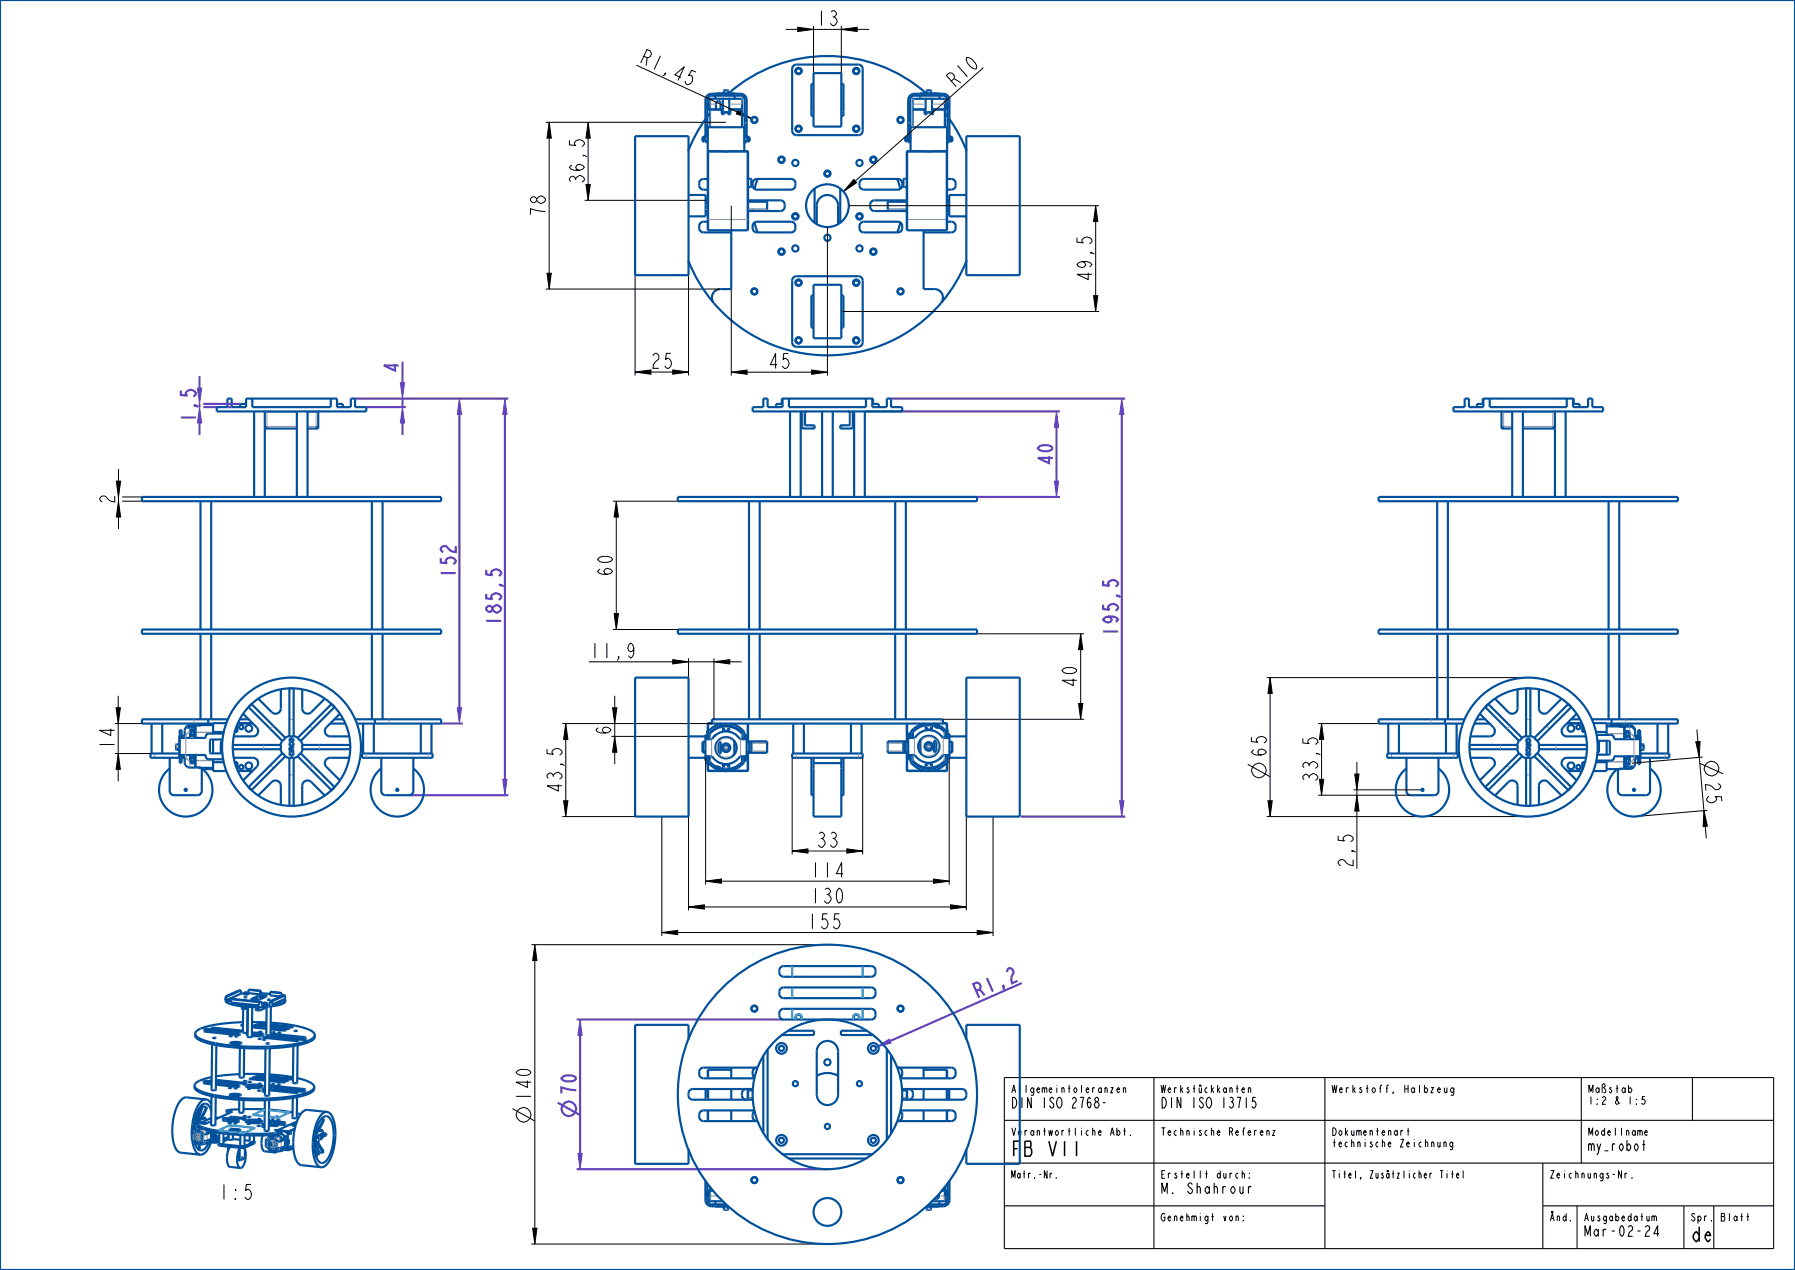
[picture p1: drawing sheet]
<svg xmlns="http://www.w3.org/2000/svg" width="420mm" height="297mm" viewBox="0 0 420 297" stroke-linecap="round" stroke-linejoin="round" font-family="sans-serif">
<defs><g id="words">
<g font-size="4.6">
<text x="190.8" y="6">13</text>
<text x="149.3" y="14.4" transform="rotate(25 149.3 14.4)">R1,45</text>
<text x="223.2" y="20.7" transform="rotate(-41 223.2 20.7)">R10</text>
<text x="136.7" y="43.3" transform="rotate(-90 136.7 43.3)">36,5</text>
<text x="127.6" y="50.9" transform="rotate(-90 127.6 50.9)">78</text>
<text x="255.5" y="66.1" transform="rotate(-90 255.5 66.1)">49,5</text>
<text x="152.1" y="86.1">25</text>
<text x="179.6" y="86.2">45</text>
<text x="26.8" y="118.1" transform="rotate(-90 26.8 118.1)">2</text>
<text x="143.3" y="135" transform="rotate(-90 143.3 135)">60</text>
<text x="137.8" y="153.9">11,9</text>
<text x="252" y="161" transform="rotate(-90 252 161)">40</text>
<text x="143" y="172.1" transform="rotate(-90 143 172.1)">6</text>
<text x="26.8" y="175.5" transform="rotate(-90 26.8 175.5)">14</text>
<text x="296.3" y="177.3" transform="rotate(-90 296.3 177.3)">65</text>
<text x="131.5" y="185.7" transform="rotate(-90 131.5 185.7)">43,5</text>
<text x="308.3" y="183.2" transform="rotate(-90 308.3 183.2)">33,5</text>
<text x="399" y="182.8" transform="rotate(85 399 182.8)">25</text>
<text x="190.8" y="198.1">33</text>
<text x="316.6" y="203.1" transform="rotate(-90 316.6 203.1)">2,5</text>
<text x="189.4" y="205.2">114</text>
<text x="189.4" y="211.2">130</text>
<text x="188.7" y="217.2">155</text>
<text x="124.3" y="257.8" transform="rotate(-90 124.3 257.8)">140</text>
<text x="236.5" y="270.4">FB VII</text>
<text x="51.2" y="280.5">1:5</text>
<text x="395.5" y="290.4">de</text>
</g>
<g font-size="4.6" fill="#6441be">
<text x="93.3" y="87.4" transform="rotate(-90 93.3 87.4)">4</text>
<text x="45.8" y="99" transform="rotate(-90 45.8 99)">1,5</text>
<text x="246.3" y="109" transform="rotate(-90 246.3 109)">40</text>
<text x="106.6" y="135.4" transform="rotate(-90 106.6 135.4)">152</text>
<text x="117.3" y="146.6" transform="rotate(-90 117.3 146.6)">185,5</text>
<text x="261.6" y="149.1" transform="rotate(-90 261.6 149.1)">195,5</text>
<text x="228.5" y="233.6" transform="rotate(-24 228.5 233.6)">R1,2</text>
<text x="134.9" y="256.4" transform="rotate(-90 134.9 256.4)">70</text>
</g>
<g font-size="3.3">
<text x="236.5" y="259.1">DIN ISO 2768-</text>
<text x="271.5" y="259.1">DIN ISO 13715</text>
<text x="371.5" y="269.1">my_robot</text>
<text x="271.5" y="279.1">M. Shahrour</text>
<text x="370.5" y="289.1">Mar-02-24</text>
</g>
<g font-size="2.3">
<text x="236.5" y="255.6">Allgemeintoleranzen</text>
<text x="271.5" y="255.6">Werkstückkanten</text>
<text x="311.5" y="255.6">Werkstoff, Halbzeug</text>
<text x="371.5" y="255.6">Maßstab</text>
<text x="371.5" y="258.3">1:2</text>
<text x="377.6" y="258.3">&amp; 1:5</text>
<text x="236.5" y="265.6">Verantwortliche Abt.</text>
<text x="271.5" y="265.6">Technische Referenz</text>
<text x="311.5" y="265.6">Dokumentenart</text>
<text x="311.5" y="268.3">technische Zeichnung</text>
<text x="371.5" y="265.6">Modellname</text>
<text x="236.5" y="275.6">Matr.-Nr.</text>
<text x="271.5" y="275.6">Erstellt durch:</text>
<text x="311.5" y="275.6">Titel, Zusätzlicher Titel</text>
<text x="362.5" y="275.6">Zeichnungs-Nr.</text>
<text x="271.5" y="285.6">Genehmigt von:</text>
<text x="362.5" y="285.6">Änd.</text>
<text x="370.5" y="285.6">Ausgabedatum</text>
<text x="395.5" y="285.6">Spr.</text>
<text x="402.5" y="285.6">Blatt</text>
</g>
</g></defs>
<path d="M144.2 117.2l.5 3.7h-1zM143.7 143.5h1l-.5 3.7z" fill="#000"/>
<path d="M144.2 117.2l.5 3.7h-1zM143.7 143.5h1l-.5 3.7z" fill="none" stroke="#000" stroke-width=".23"/>
<path d="M246.7 112.5h1l-.5 3.7z" fill="#6441be"/>
<path d="M246.7 112.5h1l-.5 3.7z" fill="none" stroke="#6441be" stroke-width=".23"/>
<path d="M247.2 96.2l.5 3.7h-1z" fill="#6441be"/>
<path d="M247.2 96.2l.5 3.7h-1z" fill="none" stroke="#6441be" stroke-width=".23"/>
<g fill="#000">
<path d="M172.7 25.7l3.1 2-3.5-1.1zM148.6 87l3.7-.5v1zM157.4 86.5l3.7 .5-3.7 .5zM27.7 117.2l.5 3.7h-1zM27.2 112.5h1l-.5 3.7zM252.9 148.2l.5 3.7h-1zM252.4 164.5h1l-.5 3.7zM161.1 212.1l3.7-.5v1zM165.1 206.1l3.7-.5v1zM218.4 205.6l3.7 .5-3.7 .5zM222.4 211.6l3.7 .5-3.7 .5zM125.1 220.9l.5 3.7h-1z"/>
<path d="M124.6 287.2h1l-.5 3.7z"/>
</g>
<g fill="none" stroke="#000" stroke-width=".23">
<path d="M172.7 25.7l3.1 2-3.5-1.1zM148.6 87l3.7-.5v1zM157.4 86.5l3.7 .5-3.7 .5zM27.2 112.5h1l-.5 3.7zM27.7 117.2l.5 3.7h-1zM252.9 148.2l.5 3.7h-1zM252.4 164.5h1l-.5 3.7zM161.1 212.1l3.7-.5v1zM165.1 206.1l3.7-.5v1zM218.4 205.6l3.7 .5-3.7 .5zM222.4 211.6l3.7 .5-3.7 .5zM125.1 220.9l.5 3.7h-1z"/>
<path d="M119.9 259.3l5.2 2.9M124.6 287.2h1l-.5 3.7z"/>
<circle cx="122.5" cy="260.7" r="1.72"/>
</g>
<path d="M204.9 244.9l3.2-1.9 .4 .9z" fill="#6441be"/>
<path d="M204.9 244.9l3.2-1.9 .4 .9z" fill="none" stroke="#6441be" stroke-width=".23"/>
<path d="M262.5 93.2l.5 3.7h-1z" fill="#6441be"/>
<path d="M262.5 93.2l.5 3.7h-1z" fill="none" stroke="#6441be" stroke-width=".23"/>
<path d="M262 187.3h1l-.5 3.7z" fill="#6441be"/>
<path d="M262 187.3h1l-.5 3.7z" fill="none" stroke="#6441be" stroke-width=".23"/>
<path d="M107 165.5h1l-.5 3.7z" fill="#6441be"/>
<path d="M107 165.5h1l-.5 3.7z" fill="none" stroke="#6441be" stroke-width=".23"/>
<path d="M107.5 93.2l.5 3.7h-1z" fill="#6441be"/>
<path d="M107.5 93.2l.5 3.7h-1z" fill="none" stroke="#6441be" stroke-width=".23"/>
<path d="M128.5 28.6l.5 3.7h-1zM137.6 28.6l.5 3.7h-1zM137.1 43.2h1l-.5 3.7zM128 63.9h1l-.5 3.7zM143.3 165.5h1l-.5 3.7zM143.8 172.2l.5 3.7h-1z" fill="#000"/>
<path d="M128.5 28.6l.5 3.7h-1zM137.6 28.6l.5 3.7h-1zM137.1 43.2h1l-.5 3.7zM128 63.9h1l-.5 3.7zM143.3 165.5h1l-.5 3.7zM143.8 172.2l.5 3.7h-1z" fill="none" stroke="#000" stroke-width=".23"/>
<path d="M94.2 95.2l.5 3.7h-1z" fill="#6441be"/>
<path d="M94.2 95.2l.5 3.7h-1z" fill="none" stroke="#6441be" stroke-width=".23"/>
<path d="M93.7 89.5h1l-.5 3.7z" fill="#6441be"/>
<path d="M93.7 89.5h1l-.5 3.7z" fill="none" stroke="#6441be" stroke-width=".23"/>
<path d="M132.4 169.2l.5 3.7h-1zM131.9 187.3h1l-.5 3.7z" fill="#000"/>
<path d="M132.4 169.2l.5 3.7h-1zM131.9 187.3h1l-.5 3.7z" fill="none" stroke="#000" stroke-width=".23"/>
<g fill="none" stroke="#6441be" stroke-width=".51">
<path d="M130.5 257.9l5.2 2.9"/>
<circle cx="133.1" cy="259.3" r="1.72"/>
</g>
<path d="M135.2 269.7h1l-.5 3.7z" fill="#6441be"/>
<path d="M135.2 269.7h1l-.5 3.7z" fill="none" stroke="#6441be" stroke-width=".23"/>
<path d="M135.7 238.4l.5 3.7h-1z" fill="#6441be"/>
<path d="M135.7 238.4l.5 3.7h-1z" fill="none" stroke="#6441be" stroke-width=".23"/>
<g fill="#000">
<path d="M186.7 6.4l3.7 .5-3.7 .5zM196.9 6.9l3.7-.5v1zM256.4 48.1l.5 3.7h-1zM255.9 69.2h1l-.5 3.7zM171.1 87l3.7-.5v1zM189.9 86.5l3.7 .5-3.7 .5zM309.2 169.2l.5 3.7h-1zM396.8 173.5l1-.1-.2 3.7zM185.4 199l3.7-.5v1zM198.2 198.5l3.7 .5-3.7 .5zM308.7 182.3h1l-.5 3.7zM317.5 186l.5 3.7h-1z"/>
<path d="M317 181h1l-.5 3.7zM398.7 189.6l.8 3.6-1 .1z"/>
</g>
<g fill="none" stroke="#000" stroke-width=".23">
<path d="M186.7 6.4l3.7 .5-3.7 .5zM196.9 6.9l3.7-.5v1zM256.4 48.1l.5 3.7h-1zM255.9 69.2h1l-.5 3.7zM171.1 87l3.7-.5v1zM189.9 86.5l3.7 .5-3.7 .5zM309.2 169.2l.5 3.7h-1zM396.8 173.5l1-.1-.2 3.7zM397.7 178.5l5.5 2.5M185.4 199l3.7-.5v1zM198.2 198.5l3.7 .5-3.7 .5zM308.7 182.3h1l-.5 3.7z"/>
<path d="M317 181h1l-.5 3.7zM317.5 186l.5 3.7h-1zM398.7 189.6l.8 3.6-1 .1z"/>
<circle cx="400.5" cy="179.7" r="1.72"/>
</g>
<path d="M118.1 93.2l.5 3.7h-1z" fill="#6441be"/>
<path d="M118.1 93.2l.5 3.7h-1z" fill="none" stroke="#6441be" stroke-width=".23"/>
<path d="M117.6 182.3h1l-.5 3.7z" fill="#6441be"/>
<path d="M117.6 182.3h1l-.5 3.7z" fill="none" stroke="#6441be" stroke-width=".23"/>
<path d="M199.8 42l.7 .7-3.2 2.1zM157.4 154.3l3.7 .5-3.7 .5zM167.1 154.8l3.7-.5v1zM297.2 158.5l.5 3.7h-1zM27.7 176.2l.5 3.7h-1zM27.2 165.5h1l-.5 3.7zM296.7 187.3h1l-.5 3.7zM154.9 218.1l3.7-.5v1zM228.7 217.6l3.7 .5-3.7 .5z" fill="#000"/>
<g fill="none" stroke="#000" stroke-width=".23">
<path d="M148.9 15.2l23.6 11M183.9 6.9h2.8M190.4 6.1v11M196.9 6.1v11M200.6 6.9h2.8M230.1 15.8l-30 26.5M127.7 28.6h42.1M128.5 32.3v31.6M137.6 32.3v10.9M136.8 46.9h28.3M171.1 48.1v5.8M193.6 53.1v34.7"/>
<path d="M198.6 48.1h58.6M199.8 42l.7 .7-3.2 2.1zM256.4 51.8v17.4M127.7 67.6h40.9M148.6 64.4v23.4M161.1 64.4v23.4M171.1 67.6v20.2M196.9 72.9h60.3M174.8 87h15.1M27.7 109.7v2.8M28.6 117.2h4.6M28.6 116.2h4.6"/>
<path d="M143.4 117.2h31.9M27.7 120.9v2.8M144.2 120.9v22.6M137.8 154.8h19.6M143.4 147.2h31.9M157.4 154.3l3.7 .5-3.7 .5zM161.1 154v4.5M161.1 154.8h6M167.1 154.8l3.7-.5v1zM167.1 154v14.2M170.8 154.8h2.8M212 148.2h41.7"/>
<path d="M252.9 151.9v12.6M296.4 158.5h61.2M297.2 158.5l.5 3.7h-1zM26.9 169.2h6.3M26.9 176.2h8.3M27.2 165.5h1l-.5 3.7zM27.7 176.2l.5 3.7h-1zM27.7 162.7v2.8M27.7 179.9v2.8M131.6 169.2h35M132.4 172.9v14.4M143 172.2h18.1"/>
<path d="M143.8 162.7v2.8M143.8 175.9v2.8M161.1 174.7v38.2M165.1 172.2h.1M165.1 177.2v29.7M185.4 177.2v22.6M201.9 177.2v22.6M220.6 168.2h33.1M222.1 177.2v29.7M291.9 178.7l5.3 2.9M297.2 162.2v25.1M308.4 169.2h14.2"/>
<path d="M309.2 172.9v9.4M317.5 178.2v2.8M397 170.6l.3 2.8M397.6 177.1l1.1 12.5M398.4 177l-16.6 1.5M131.6 191h17M154.9 191v27.9M189.1 199h9.1M226.1 191v21.9M232.4 191v27.9M296.4 191h61.2M296.7 187.3h1l-.5 3.7z"/>
<path d="M308.4 186h21.7M316.7 184.7h15.9M317.5 184.7v1.3M317.5 189.7v13.4M399 193.3l.2 2.7M399.5 189.5l-16.6 1.4M154.9 218.1l3.7-.5v1zM158.6 218.1h70.1M164.8 212.1h57.6M168.8 206.1h49.6M228.7 217.6l3.7 .5-3.7 .5zM124.3 220.9h69.3"/>
<path d="M125.1 224.6v62.6M124.3 290.9h69.3"/>
<circle cx="294.6" cy="180.2" r="1.72"/>
</g>
<g fill="none" stroke="#00509b" stroke-width=".51">
<path d="M0 0h420v297h-420zM185.6 15.4l.8-.3h14.5l.7 .3 .3 .7v14.5a1 1 0 0 1-1 1h-14.5a1 1 0 0 1-1-1v-14.5zM186.8 17.3h.1M186.9 17.3h.1M187.1 17.3h-.2M187.5 16.6l-.4-.6h-.4l-.4 .2-.1 .7 .6 .4M187.5 16.6h.1M187.6 16.6h.1M187.6 16.6v.1M190.4 19.6h-.5v7.5h.5M196.9 19.6h.5v7.5h-.5M200.3 17.3h.1"/>
<path d="M200.6 17.3h-.2M201 16.6l-.4-.6h-.4l-.4 .2-.1 .7 .6 .4M201 16.6h.1M201.1 16.6h.1M201.1 16.6v.1M164.4 32.2l.1 .9M164.5 32.2v.9M164.5 32.2h-.1M164.5 32.1v.1M164.5 32.1l-.1 .1M165.1 32.3l-.3 .1v.7h-.3M165.1 31.9l-.6 .2"/>
<path d="M165.1 31.9l-.6 .3M165.1 28h.4M165.4 24.5v.7M165.4 25.2v.2h.7M165.4 25.2h.1M165.4 24.5h.1M165.5 24.5v.7M165.5 25.2v.2M165.5 23.6l.7-.4-.1 6.6M165.5 24.4v-1a1 1 0 0 1 1-1h6.8a1 1 0 0 1 1 1v9.9h.4v-9.9a1.45 1.45 0 0 0-1.4-1.5h-6.8a1.45 1.45 0 0 0-1.4 1.5v9.9h.4v-7.9M165.5 31.8h.1M165.5 25.6h3.6"/>
<path d="M165.5 24.1h.6M165.5 23.3l.6-.2h7.5v6.7M165.5 31.7v.1M165.5 31.7h.1M165.5 24.4v.1M165.6 24.5l.3 .1v.6h-.3zM165.6 31.6l-.1 .1M165.6 32.1h-.1M165.7 35.4h9.3M165.7 35.4v18.5M165.8 24.6h.1M165.8 25.2h.1"/>
<path d="M165.8 24.6v.5M166 24.3h.1M166 25.4h.1M166 24.3v.1M166.1 24.4h-.7v.1M166.6 21.9v.5M167.4 22.4v.7M167.5 25.6l.1-1.5 .2-.3 .3-.2 .3 .2 .2 .3v1.5M168.9 25.6h.1M168.9 25.6v.9l.2 .2h.2l.1-.5h1l.1 .5h.3l.1-1.1M169.1 26.4h.3M169.4 21.9l.1-.8h.8l.1 .8"/>
<path d="M169.4 23.1l-.3 .2v3.2M170.3 23.1l.3 .2v3.2M170.4 26.4h.2M170.5 21.8a35 35 0 0 1 46.2 0M170.9 25.6h.1M171.6 21.9h.2M171.6 21.9h.1M171.6 21.9h-4.1M171.7 21.9h.1M171.9 22.4v.7M173.1 21.9v.5M173.6 23.1v.1"/>
<path d="M173.6 25.6h-3M174.2 35.4v-5.6h-8.6l.1 24.1M174.2 31.6l.1 .1M174.2 32.1h.1M174.2 31.8h.1M174.3 28h.4M174.7 32.3l.3 .1v.7h.3M174.7 31.9l.6 .3M174.7 31.9l.6 .2M175 35.4v18.5M175 35.4h.1M175.3 32.2v.9"/>
<path d="M175.3 32.2h.1M175.3 32.1v.1M175.3 32.1l.1 .1M175.4 32.2l-.1 .9M186.8 30.8h.1M186.9 30.8h.1M187.1 30.8h-.2M187.5 30.1l-.4-.6h-.4l-.4 .2-.1 .7 .6 .4M187.5 30.1h.1M187.6 30.1h.1M187.6 30.1v.1M200.3 30.8h.1"/>
<path d="M200.6 30.8h-.2M201 30.1l-.4-.6h-.4l-.4 .2-.1 .7 .6 .4M201 30.1h.1M201.1 30.1h.1M201.1 30.1v.1M211.8 32.2l.1 .9M211.9 32.1l-.1 .1M211.9 32.1v.1M211.9 32.2h-.1M211.9 32.2v.9M212.2 35.4v18.5M212.2 35.4h9.3"/>
<path d="M212.2 35.4h.1M212.5 32.3l-.3 .1v.7h-.3M212.5 31.9l-.6 .2M212.5 31.9l-.6 .3M212.5 28h.5M213 31.8h.1M213.1 35.4v-5.6h8.5l-.1 24.1M213.1 32.1h-.1M213.1 31.6l-.1 .1M213.6 23.1v.1M214.1 21.9v.5M215.3 22.4v.7"/>
<path d="M215.4 21.9h.1M215.5 21.9h-.1M215.5 21.9h.1M215.6 21.9h.1M215.6 21.9h-.1M215.6 21.9h-.2M215.6 21.9h4.2M216.3 25.6h.1M216.6 26.4h.2M216.6 25.6h-3M216.8 21.9l.2-.8h.8v.8M216.9 23.1l-.3 .2v3.2"/>
<path d="M217.8 23.1l.3 .2v3.2M217.8 26.4h.3M218.4 25.6l-.1 .9-.2 .2-.2-.1-.1-.4h-1v.4l-.3 .1-.2-1.1M219.8 23.1l1.9 .2M219.8 23.1h-6.2v6.7M219.8 23.1h.4M219.8 22.4v.7M220.2 23.1h.1M220.6 21.9v.5M221.1 25.4h.1M221.1 24.3l.7 .1v.1M221.1 24.1h.6"/>
<path d="M221.2 25.4h.1M221.2 24.3v.1M221.2 24.3h.1M221.3 24.6v.5M221.3 25.2h.1M221.3 24.6h.1M221.3 24.5l.4 .1-.1 .6h-.3M221.4 24.5v.7M221.5 35.4v18.5M221.5 35.4h-9.3M221.6 31.8h.1M221.6 32.1h.1"/>
<path d="M221.6 31.6l.1 .1M221.7 31.7h.1M221.7 31.7v.1M221.7 23.6l-.7-.4 .1 6.6M221.7 28h.5M221.7 25.6h-3.6M221.7 24.5a2.04 2.04 0 0 0-.6-2l-7.1-.1a1 1 0 0 0-1 1v9.9h-.5v-9.9a1.45 1.45 0 0 1 1.5-1.5h6.7a1.45 1.45 0 0 1 1.5 1.5v9.9h-.5v-8.1M221.7 25.2h.1M221.7 24.5h.1M221.7 24.5v.7M221.8 25.2v.2h-.7M221.8 24.5v.7"/>
<path d="M222.2 32.3l.3 .1v.7h.3M222.2 31.9l.6 .3M222.2 31.9l.5 .2M222.7 32.1l.1 .1M222.8 32.2h.1M222.8 32.2v.9M161.1 45.6h4v5h-4M165.1 49l.5 .1M165.1 49.4h.5M165.1 46.9h.5M165.6 51.9h-1a1.27 1.27 0 0 0-1 1.2 1.27 1.27 0 0 0 1 1.3h6.5M165.6 41.9a1.82 1.82 0 0 0-1.7 .2 1.36 1.36 0 0 0 .7 2.3h1"/>
<path d="M165.6 47.1l-.5 .1M165.7 53.9h9.3M171.1 53.9v13.7h-2.5a2 2 0 0 0-1.8 1.2 2 2 0 0 0 .3 2.1 34.9 34.9 0 0 0 53.3-.4 2 2 0 0 0-1.8-2.9h-2.5v-13.7M175 47.1l4.5 .1v1.8l-4.5 .1M175 46.9h7.6a1.27 1.27 0 0 1 1 1.2 1.27 1.27 0 0 1-1 1.3h-7.6M175 41.8h.6l.2 .3v1.6l-.8 .1M176.4 52.1l.7-.2h8a1.27 1.27 0 0 1 1 1.2 1.27 1.27 0 0 1-1 1.3h-8a1.29 1.29 0 0 1-1-.9 1.29 1.29 0 0 1 .3-1.4zM176.4 42.1l.7-.2h8a1.27 1.27 0 0 1 1 1.2 1.27 1.27 0 0 1-1 1.3h-8a1.29 1.29 0 0 1-1-.9 1.29 1.29 0 0 1 .3-1.4zM190.6 44.1v8M196.6 44.1v8M201.4 52.1l.7-.2h8a1.27 1.27 0 0 1 1 1.2 1.27 1.27 0 0 1-1 1.3h-8a1.29 1.29 0 0 1-1-.9 1.29 1.29 0 0 1 .3-1.4zM201.4 42.1l.7-.2h8a1.27 1.27 0 0 1 1 1.2 1.27 1.27 0 0 1-1 1.3h-8a1.29 1.29 0 0 1-1-.9 1.29 1.29 0 0 1 .3-1.4z"/>
<path d="M212.2 46.9h-7.6a1.27 1.27 0 0 0-1 1.2 1.27 1.27 0 0 0 1 1.3h7.6M212.2 47.1l-4.5 .1v1.8l4.5 .1M212.2 41.8h-.6l-.2 .3v1.6l.8 .1M212.2 53.9h9.3M221.6 51.9h1a1.27 1.27 0 0 1 1 1.2 1.27 1.27 0 0 1-1 1.3h-6.5M221.6 41.9h1a1.27 1.27 0 0 1 1 1.2 1.27 1.27 0 0 1-1 1.3h-1M221.6 47.1l.5 .1M221.6 49.4h.5M221.6 46.9h.5M222.1 49l-.5 .1M226.1 45.6h-4v5h4M185.6 64.9l.8-.3h14.5a1 1 0 0 1 1 1v14.5a1 1 0 0 1-1 1h-14.5l-.8-.3-.2-.7v-14.5z"/>
<path d="M186.5 65.6h.7M186.8 66.8h.1M186.9 66.8h.1M187.1 66.8h-.2M187.5 79.6l-.4-.6h-.4l-.4 .2-.1 .7 .6 .4M187.5 66.1l-.4-.6h-.4l-.4 .2-.1 .7 .6 .4M187.5 79.6h.1M187.5 66.1h.1M187.6 79.6h.1M187.6 66.1h.1M187.6 79.6v.1M187.6 66.1v.1"/>
<path d="M190.4 69.1h-.5v7.5h.5M196.9 69.1h.5v7.5h-.5M200 65.6h.7M200.3 66.8h.1M200.6 66.8h-.2M201 79.6l-.4-.6h-.4l-.4 .2-.1 .7 .6 .4M201 66.1l-.4-.6h-.4l-.4 .2-.1 .7 .6 .4M201 79.6h.1M201 66.1h.1M201.1 79.6h.1M201.1 66.1h.1M201.1 79.6v.1"/>
<path d="M201.1 66.1v.1M50.7 95.2h2.5v-2h1v2h3.4v-2h21.2v2h3.3v-2h1v2h2.6M57.6 94.5h-1.4v.7M59 93.2v2h18.4v-2M61.7 96.2l.3 .3v3.7M62.5 99.7l-.5 .5M74 99.7l.5 .5M74.7 96.2l-.2 .3v3.7M78.8 94.5h1.4v.7M182.9 94.5v-1.3h21.4v1.3M183.1 93.2v2h-3.5v-2h-1v2h-2.5M183.1 94.5h-1.5v.7"/>
<path d="M184.6 93.2v2h18v-2M186.8 80.3h.1M186.9 80.3h.1M187.1 80.3h-.2M187.4 96.2l.2 .3 .1 3.5 .4 .2h2.5v-.7h-2.2v-2.8l.2-.4 .3-.1M198.4 96.2l.3 .2 .2 .3v2.8h-2.3v.7h2.5l.4-.2 .1-3.5 .3-.3M200.3 80.3h.1M200.6 80.3h-.2M204.1 93.2v2h3.4v-2h1v2h2.6M204.1 94.5h1.5v.7M346.9 94.5v-1.3h21.3v1.3M347.1 93.2v2h-3.4v-2h-1v2h-2.6"/>
<path d="M347.1 94.5h-1.5v.7M348.6 93.2v2h18v-2M351.1 96.2l.2 .3v3.7M351.8 99.7l-.5 .5M363.3 99.7l.5 .5M364.1 96.2l-.3 .3v3.7M368.1 93.2v2h3.5v-2h1v2h2.5M368.1 94.5h1.5v.7M62 100.2h7.5M72 100.2h2.5M351.3 100.2h2.5M356.3 100.2h7.5"/>
<path d="M33.2 169.2h16.7M33.2 168.2h20.1M39.7 177.2v7.8a1 1 0 0 0 1 1h5.5a1 1 0 0 0 1-1v-5.4M41.2 174.9l.8 .2M42 174.1l-.8 .1v1.1l.8 .1M42 176.2h-6.8v1h6.8M42 172.1v4.9M42 176.6h6.1l.1 .6 .5 .3 3.5 .1M42.5 172.6v-1.9h-.5v7.7h.5v-1.8M42.5 177.2h.7M42.5 172.1h.7M42.5 177.1h.7"/>
<path d="M43.2 176.6v1.8l.3 .7 .8 .4h1.4v-2.9M43.2 177v.4M43.2 177.4h.1M44.2 176.6v.1h1.5M44.5 176.7v1.6l.1 .2M44.6 170.6h.7M44.6 178.5h.7M44.6 170.7h.7M44.6 170.6l-.1 .2v1.6M44.6 170.6v.1M44.6 178.5h.1M44.6 170.7l-.1 .1"/>
<path d="M44.7 171.9h.1M44.7 171.9v-1h.6v1M44.7 177.3v1l.6-.1v-.9M44.7 171.8v.1M44.7 171.9h.5M44.8 177.2l-.1 .1M44.8 177.2h.4M45.2 177.2l.1 .1M45.3 171.8l-.1 .1M45.3 171.9h-.1M45.3 170.7l.2 .1M45.3 170.6l.2 .2v1.6"/>
<path d="M45.3 170.6v.1M45.3 178.5h.1M45.5 176.7v1.6l-.2 .2M45.7 172.4h-1.5v.2M45.7 169.7l-1.4 .1-.5 .3 1.9 .1M45.7 169.6v3M45.7 176.6v2.9M45.7 169.7v2.9M45.7 169.7h.1M45.7 179.5h.1M45.7 179.5h1.1h-.4M46.4 179.5l3.5 .1"/>
<path d="M46.6 169.6l-.2 .1M46.6 169.6h.2h-2.5l-.7 .3-.4 .8v1.9M46.6 169.6h3.3M47.4 179.9h2.5M48.7 168.2v1M49.9 177.6v2.7h3.1M49.9 178.2h2.5M49.9 171.2h2.5M49.9 172.9v3.3M51.7 175.9h.3M51.7 173.5h.3M51.7 175.9l.2 .2"/>
<path d="M51.7 173.5v2.4M51.9 176h.2M51.9 173.5h.2M51.9 176.1h.2M51.9 173.3h.2M51.9 173.5v2.5M51.9 173.3v.2M51.9 176v.1M51.9 173.3l-.2 .2M52.1 172.9h-2.7l-.3 .3 .1 2.9 2.9 .1M52.3 171.6h-3.4a.8 .8 0 0 0-.8 1h-6.1M53 169.1h-3.1v2.5"/>
<path d="M54.5 174.2h11.2v1h-11.2M54.5 174.6v.3M54.7 177.2h4.5a1.25 1.25 0 0 1 1.1 .8 1.25 1.25 0 0 1-.3 1.3l-3.1 3.2M54.9 178.2h.6M54.9 171.2h.6M55.5 169.7v1.5M55.5 178.2v1.6M55.5 169.5v1.7M55.5 178.2v1.8M55.6 169.2h3.6M55.7 169.1h3.4M56.1 168.2h2.1"/>
<path d="M56.9 166.9l3.1 3.2a1.25 1.25 0 0 1 .3 1.3 1.25 1.25 0 0 1-1.1 .8h-4.5M58.9 164.6l7.9 8-.7 .7-8-7.9zM65.6 175.2l.4 1M65.7 161.2v4.5a1.25 1.25 0 0 1-.8 1.1 1.25 1.25 0 0 1-1.3-.3l-3.2-3.1M66 173.2l-.4 1M66.1 176.1l.7 .7-7.9 8-.8-.7zM66.7 176.9l1 .4M67.7 172.1l-1 .4M67.7 175.6h1v.1h-1zM67.8 176l.2-.1-.1 .6 .5 .1 .2-.2-.1-.5a.43 .43 0 0 1 .2 .4 .43 .43 0 0 1-.3 .4h-.3a.44 .44 0 0 1-.3-.7zM67.8 173.8l.2-.1-.1 .6 .5 .1 .2-.2-.1-.5a.43 .43 0 0 1 .2 .4 .43 .43 0 0 1-.3 .4h-.3a.44 .44 0 0 1-.3-.7zM67.8 174.8l.2-.1 .2 .1 .5-.1v.1l-.4 .2v.3h.4v.1h-1z"/>
<path d="M67.8 174.9v.4h.3v-.4M67.9 174.8h.2M67.9 174.8l-.1 .1M67.9 172.9l.5-.1a.3 .3 0 0 1 .2 .3 .3 .3 0 0 1-.2 .3l-.5-.1zM68.1 174.8v.1M68.4 161h-.7v11.2h1v-11.2M68.7 172.1l1 .4M69.6 176.8l.7-.7 8 8-.7 .7zM69.6 172.6l8-8 .7 .8-8 7.9zM69.7 176.9l-1 .4M70.4 173.2l.4 1M70.7 161.2v4.5a1.25 1.25 0 0 0 .8 1.1 1.25 1.25 0 0 0 1.3-.3l3.2-3.1"/>
<path d="M70.8 175.2l-.4 1M77.2 169.2h3.6M78.2 168.2h2.1M79.5 166.9l-3.1 3.2a1.25 1.25 0 0 0-.3 1.3 1.25 1.25 0 0 0 1.2 .8h4.4M81.7 177.2h-4.4a1.25 1.25 0 0 0-1.2 .8 1.25 1.25 0 0 0 .3 1.3l3.1 3.2M82 174.2h-11.3v1h11.3M82 174.6v.3M83.1 168.2h20.1M83.5 169.2h19.7M84.7 176.2h16.5v1h-16.5zM87.7 168.2v1M89.2 177.2v7.8a1 1 0 0 0 1 1h5.5a1 1 0 0 0 1-1v-7.8"/>
<path d="M161.1 177.2h4M161.1 172.2h4M164.4 175.9l.1 .1M164.4 175.9h.7M164.4 173.5h.7M164.4 173.5v2.4M164.5 173.5v2.5M164.5 176h.6M164.5 173.5h.6M164.5 173.5h-.1M165.1 172.9h1.5a3.8 3.8 0 0 1 6.5 0h1.6M165.1 176.9h1.5a3.8 3.8 0 0 0 6.5 0h1.6"/>
<path d="M165.4 178.6h.1M165.5 177h.6l-.6 1.8 .5-1.8M165.5 172.9v-1h-.4v6h.4v-1M165.5 171.1h-.1M165.6 169.2v2.1M165.6 171.6v1.1M165.6 177v1.1M165.6 178.4v1.8M165.6 169.2h1M165.7 169.1v2M165.7 178.3v2M165.7 169.1h.9"/>
<path d="M165.7 169.1l-.1 .1M166 172.7h.1M166 172.7l-.5-1.8 .6 1.8h-.6M166 177h.1M166.1 178.1h.1M166.1 177.8h.1M166.1 171.6h.1M166.1 178.1a4.5 4.5 0 0 0 2.5 1.6M166.1 172.9v-1.5a4.9 4.9 0 0 1 7.6 0v1.5M166.1 176.9v1.2M166.4 171h.3M166.6 168.2h54v1h-54z"/>
<path d="M167.3 172h.1M167.4 172l-.3 .3M167.5 179.3a1 1 0 0 1 1.1 .4M167.7 179.2l.8 .3M168.1 173.5h.5v2.7h-.5zM168.6 179.7l.8 .1M168.9 169.2l-1.6 .6-1.7 1.4M169.1 179.7h.3M169.1 169.9l.1 .8 .2 .4M169.4 178.6l-.2 .4-.1 .8M169.4 169.9a4.7 4.7 0 0 0-3.3 1.7M169.4 179.8h.1"/>
<path d="M169.4 169.9h.1M169.4 179.8h1M169.4 169.9h1M169.4 170h-.3M169.4 179.8v-1h1v1M169.4 169.9v1h1v-1M170.4 170h.2M170.4 179.8h.1M170.4 169.9h.1M170.4 169.9a4.7 4.7 0 0 1 3.2 1.7v1.3M170.4 178.6l.2 .4v.8M170.5 169.7v.2"/>
<path d="M170.6 179.7h-.2M170.6 169.9v.8l-.2 .4M170.9 169.2l1.5 .6 1.4 1 .4 .4v1.7M171.8 176.3h-.2l.3 .1M171.8 173.3l-.2 .2 .2-.1M171.9 173.3h-.1M171.9 173.3v.1M171.9 173.4h.1M171.9 176.3v.1M171.9 173.4v2.9M171.9 176.3h.1M172.6 170.6h.3"/>
<path d="M173.5 171.2v.3M173.6 178.1a4.7 4.7 0 0 1-3.2 1.7M173.6 176.9v1.2M173.7 176.9l-.1 1.2M174.2 176.9v1.3a5.4 5.4 0 0 1-8.5 .1M174.3 172.9v-1h.4v6h-.4v-1M174.7 176h.6M174.7 175.9h.7M174.7 173.5h.7M174.7 173.5h.6M175 169.2v4.3M175 176v4.3"/>
<path d="M175 173.4h4.5v2.7h-4.5M175 176v4.2M175.3 173.5h.1M175.3 173.5v2.5M175.4 173.7l.4 .1v.2v1.4v.2l-.4 .1M175.4 173.5v2.4M175.4 175.9l-.1 .1M179.4 175.7h.1M179.5 175.7h.1M179.5 173.7l-.1 .1M185.4 176.2h16.5v1h-16.5zM189.9 177.2v8.8h.5"/>
<path d="M190.4 177.2v2.5M196.9 177.2v2.5M197.4 177.2v8.8h-.5M207.7 173.7h.1M207.7 173.7l.1 .1M207.8 175.7h-.1M211.8 173.7l-.4 .1v.2v1.4v.2l.4 .1M211.8 175.9h.7M211.8 173.5h.7M211.8 175.9l.1 .1M211.8 173.5v2.4M211.9 176h.6"/>
<path d="M211.9 173.5h.6M211.9 173.5v2.5M211.9 173.5h-.1M212.2 173.4h-4.5v2.7h4.5M212.2 169.2v4.3M212.2 176v4.2M212.2 176v4.3M212.5 176.6h1.6a3.8 3.8 0 0 0 6.5 0h1.6M212.5 172.6h1.6a3.8 3.8 0 0 1 6.5 0h1.6M213 172.6v-1h-.5v6h.5v-1M213.1 176.6v1.6a5.4 5.4 0 0 0 8.5 0M213.6 171.3v.1"/>
<path d="M213.6 177.8a4.7 4.7 0 0 0 3.2 1.7M213.6 176.6v1.5a4.9 4.9 0 0 0 7.5 0v-1.3M213.7 178v.2M214.3 178.8h.3M215.3 176h.1M215.3 173.1v2.9M215.3 176v.1M215.3 173.1h.1M215.3 173v.1M215.4 173l.2 .1h-.2M215.4 176.1h.1M215.4 176h.2l-.2 .1"/>
<path d="M216.3 169.2l-1.5 .6-1.4 1-.3 .4v1.4M216.6 179.4h.2M216.6 169.6v.8l.2 .4M216.7 179.5v.3M216.8 178.3l-.2 .4v.8M216.8 169.6a4.7 4.7 0 0 0-3.2 1.7v1.3M216.8 179.5h.1M216.8 169.6h.1M216.8 169.6h1M216.8 179.5h1M216.8 169.7h-.2M216.8 179.5v-1h1v1"/>
<path d="M216.8 169.6v1h1v-1M217.8 169.7h.3M217.8 179.5h.1M217.8 169.6h.1M217.8 169.6l.8 .1M217.9 178.3l.2 .4v.8M218.1 179.4h-.3M218.1 169.6v.8l-.2 .4M218.3 169.2l1.8 .7 1.5 1.2M218.6 173.2h.5v2.7h-.5zM218.6 169.7a1 1 0 0 0 1.1 .5M218.6 169.7a4.5 4.5 0 0 1 2.5 1.6v1.3"/>
<path d="M218.8 169.9l.7 .3M219.9 177.4h.1M220.2 177.1h.1M220.2 177.1l-.3 .3M220.6 178.4h.2M220.6 169.2h1M220.6 169.1h.9M221.1 177.8a4.7 4.7 0 0 1-3.3 1.7M221.1 177.8h.1M221.1 171.6h.1M221.1 176.6v1.2M221.1 171.3v1.1"/>
<path d="M221.2 176.7h.1M221.2 172.4h.1M221.2 172.4l.5-1.8-.6 1.8h.6M221.5 169.1l.1 .1M221.5 169.1v2M221.5 178.3v2M221.6 169.2v1.8M221.6 171.3v1.1M221.6 176.7v1.1M221.6 178.1v2.1M221.7 170.8h.1M221.7 172.6v-1h.5v6h-.5v-1"/>
<path d="M221.7 176.7h-.6l.6 1.8-.5-1.8M221.8 178.3h-.1M222.2 177.2h3.9M222.2 176h.6M222.2 175.9h.6M222.2 173.5h.6M222.2 172.2h3.9M222.8 173.5h.1M222.8 173.5v2.5M222.8 173.5v2.4M222.8 175.9v.1M322.6 169.2h19.7"/>
<path d="M322.6 168.2h20.1M324.6 176.2h16.5v1h-16.5zM329.1 177.2v7.8a1 1 0 0 0 1 1h5.5a1 1 0 0 0 1-1v-7.8M338.1 168.2v1M343.8 174.2h11.3v1h-11.3M343.8 174.6v.3M344.1 177.2h4.4a1.25 1.25 0 0 1 1.2 .8 1.25 1.25 0 0 1-.3 1.3l-3.1 3.2M345 169.2h3.5M345.5 168.2h2M346.3 166.9l3.1 3.2a1.25 1.25 0 0 1 .3 1.3 1.25 1.25 0 0 1-1.2 .8h-4.4M348.2 164.6l8 8-.7 .7-8-7.9zM355 175.2l.4 1"/>
<path d="M355.1 161.2v4.5a1.25 1.25 0 0 1-.8 1.1 1.25 1.25 0 0 1-1.4-.3l-3.1-3.1M355.4 173.2l-.4 1M355.5 176.1l.7 .7-8 8-.7-.7zM356.1 176.9l1 .4M357.1 172.1l-1 .4M357.1 174h1v.5a.26 .26 0 0 1-.2 .3 .26 .26 0 0 1-.3-.2l-.5 .2v-.2l.4-.1v-.4h-.4zM357.1 173.7h1v.1h-1zM357.1 172.9a.6 .6 0 0 1 1 0v.4l-.3 .2 .1-.6h-.6v.6l-.2-.2zM357.1 175.1a.6 .6 0 0 1 1 .1v.4l-.3 .2 .1-.7h-.6v.7l-.2-.2zM357.3 176.1l.4-.1a.3 .3 0 0 1 .3 .3 .3 .3 0 0 1-.3 .3h-.4zM357.7 174.1h.3l-.1 .5h-.2zM357.7 161h-.6v11.2h1v-11.2"/>
<path d="M358.1 172.1l.9 .4M359 176.9l-.9 .4M359.7 176.1l7.9 8-.7 .7-7.9-8zM359.8 173.2l.4 1M360.1 161.2v4.5a1.25 1.25 0 0 0 .8 1.1 1.25 1.25 0 0 0 1.3-.3l3.2-3.1M360.2 175.2l-.4 1M366.6 169.2h3.6M366.7 169.1h3.4M366.9 164.6l.7 .8-7.9 7.9-.7-.7zM367.6 168.2h2.1M368.9 166.9l-3.1 3.2a1.25 1.25 0 0 0-.3 1.3 1.25 1.25 0 0 0 1.1 .8h4.5M370.3 178.2v1.6"/>
<path d="M370.3 178.2h.5M370.3 171.2h.5M370.3 169.5v1.7M370.3 178.2v1.8M370.3 169.7v1.5M371.1 177.2h-4.5a1.25 1.25 0 0 0-1.1 .8 1.25 1.25 0 0 0 .3 1.3l3.1 3.2M371.3 174.2h-11.2v1h11.2M371.3 174.6v.3M372.5 168.2h20.1M372.8 169.1h3.1v2.8M373.4 178.2h2.5M373.4 171.2h2.5"/>
<path d="M373.5 171.9h3.6l.5 .3 .1 .7h6.1M373.7 173.2l2.9 .1 .1 2.9-.3 .3h-2.7M373.7 176.1h.2M373.7 173.3h.2M373.7 176h.2M373.7 173.5h.2M373.7 175.9h.4M373.7 173.5h.4M373.9 173.5v2.5M373.9 173.3l.2 .2M373.9 173.3v.2M373.9 176v.1"/>
<path d="M374.1 173.5v2.4M374.1 175.9l-.2 .2M375.9 177.9v2.4h-3.1M375.9 169.2h16.7M375.9 169.9h3.3M375.9 173.2v3.3M376.8 169.6h2.4M377.1 168.2v1M379.2 169.6l.2 .1M379.2 169.9l.2 .1M379.2 169.6h-.2h2.5l.7 .4 .4 .7v2.2M379.2 169.9h-.2l1.1 .1"/>
<path d="M379.4 179.8l-3.5 .1M380.1 179.8h-1.1h.4M380.1 169.7h.1M380.1 170h.1M380.1 179.8h.1M380.1 169.9l1.8 .1 .5 .5 .2 .6M380.1 179.3h1.9l-.5 .4h-1.4M380.1 169.6v3.3M380.1 176.9v2.9h1.5l.7-.4 .3-.7v-1.8M380.1 172.7h1.5v.2M380.3 178.6l.2 .2M380.3 177v1.6"/>
<path d="M380.5 178.8h.7M380.5 171h.7M380.5 170.9h.7M380.5 170.9l-.2 .2v1.6M380.5 170.9v.1M380.5 178.8h.1M380.5 171l-.2 .1M380.5 172.2h.1M380.5 177.6l.1 1 .5-.1v-.9M380.5 172.2l.1-1h.5v1M380.6 172.2h.5M380.6 177.5l-.1 .1"/>
<path d="M380.6 177.5h.4M381 177.5l.1 .1M381.1 172.1v.1M381.1 172.2h.1M381.2 171l.1 .1M381.2 170.9l.1 .2v1.6M381.2 170.9v.1M381.2 178.8h.1M381.3 177v1.6M381.3 178.6l-.1 .2M381.6 176.9v.1h-1.5M382.6 172v.4"/>
<path d="M382.6 172h.1M382.6 177.4h.7M382.6 172.4h.7M382.6 172.1h.7M383.3 171h.5M383.3 172.9v-2.2h.5v8h-.5v-1.8M383.8 176.9h-6.1a.81 .81 0 0 1-.8 1h-3.4M383.8 172.1v5.2M383.8 172.4v.2M383.8 174.1l.8 .1-.1 1.1-.7 .1M383.8 174.4l.8 .1M383.8 176.2h6.8v1h-6.8"/>
<path d="M386.1 177.2v7.8a1 1 0 0 1-1 1h-5.5a1 1 0 0 1-1-1v-5.1M55.6 180.2h3.6M55.7 180.3h3.4M60.4 186l3.2-3.1a1.25 1.25 0 0 1 1.3-.3 1.25 1.25 0 0 1 .8 1.2v4.4M67.7 188.5v-11.3h1v11.3h-.6M76 186l-3.2-3.1a1.25 1.25 0 0 0-1.3-.3 1.25 1.25 0 0 0-.8 1.2v4.4M165.6 180.2l.1 .1M165.6 180.2h3.4M165.7 180.3h9.3M170.8 180.2h4.2M175 180.2v.1M212.2 180.2h4.2"/>
<path d="M212.2 180.2v.1M212.2 180.3h9.3M218.2 180.2h3.4M221.6 180.2l-.1 .1M349.8 186l3.1-3.1a1.25 1.25 0 0 1 1.4-.3 1.25 1.25 0 0 1 .8 1.2v4.4M357.1 188.5v-11.3h1v11.3h-.7M365.4 186l-3.2-3.1a1.25 1.25 0 0 0-1.3-.3 1.25 1.25 0 0 0-.8 1.2v4.4M366.6 180.2h3.6M366.7 180.3h3.4M52.8 233v.8v-.3M52.8 233l.1 .1M52.9 233.1v.8"/>
<path d="M53.6 233.8h.1M53.6 233.8v.3M53.6 233.7v.1M53.6 233.7h.1M53.6 233.6l-.7 .3M53.6 233.5v.8l-.7-.4M53.6 233.5l.4 .2M53.6 233.5l7.7 .8M54 234.4l2.9 .6 3.7 .1M54 234.4l6.6 .7M54 233.7v.7M54 233.7l6.6 .6"/>
<path d="M56.4 232.4l-2.6 1.2M56.4 231.6l-.6 .1-3 1.3M56.4 231.6l-3.5 1.5M56.4 231.6v.8M56.6 235.3l.1 .6 .9 .1 .4-.2M56.8 235.4v.2M56.9 239.7l-.5 .1h.5M57.1 232.3l-.7 .1M57.1 232.2h1M57.1 232.2v.3l.5 .1 .5-.1v-.3M57.3 235.4l-.5 .2M57.4 232.2h.4z"/>
<path d="M58 235.5l-.4 .2-.8-.1M58.1 232.3h.1M58.1 232.3l2.8 .2M58.1 231.5l2.9 .2M58.1 231.5v.8M58.1 231.5l2.8 .3M59.4 239.8l2.9 .3M59.4 239.7h.1M59.4 239.7l2.9 .2M59.9 235.9v.3l.9 .1M59.9 235.9h.1M60.6 234.3v.8"/>
<path d="M60.6 235.6l-.7 .3M60.6 235.5v.5l-.7-.1M60.9 231.8v.7M61 236.1l-.2 .2M61 232.3l2.2 .2M61 231.7l-.1 .1M61 231.7v.8h-.1M61.3 234.3h-.7M61.4 234.6h1M61.4 234.6v.3l.5 .1 .5-.1v-.3M61.7 234.6h.1M61.7 234.6h.5z"/>
<path d="M62.3 239.5l-1.6-.2-.5 .1 2.1 .3M62.4 235.6l-1.6 .7M63.1 234.2v.8l-.9 .1h-.9v-.8M63.2 232l2.7 .3M63.2 232v.8l1.8 .2M63.3 239.6l5.2 .6-.6 .1-4.6-.5M63.7 234.1l-.6 .1M63.7 234.1v.8M64.9 233l.7 .1M64.9 233l.1 .4M65 233h-.1M65 233h.9"/>
<path d="M65.2 233h.1M65.2 233h.5zM65.9 232.3v.6M66.7 233.6v.4l-.6 .3-2.4 .6M66.7 233.6l-3 1.3M66.7 232.8l-.1-.2-3.5 1.6M66.7 232.8l-3 1.3M66.7 232.8v.8M182.6 236.2l.8-.3h20.5a1.27 1.27 0 0 1 1 1.3 1.27 1.27 0 0 1-1 1.2h-20.5a1.29 1.29 0 0 1-1.1-.9 1.29 1.29 0 0 1 .3-1.3zM182.6 226.2l.8-.3h20.5a1.27 1.27 0 0 1 1 1.3 1.27 1.27 0 0 1-1 1.2h-20.5a1.29 1.29 0 0 1-1.1-.9 1.29 1.29 0 0 1 .3-1.3zM182.6 231.2l.8-.3h20.5a1.27 1.27 0 0 1 1 1.3 1.27 1.27 0 0 1-1 1.2h-20.5a1.29 1.29 0 0 1-1.1-.9 1.29 1.29 0 0 1 .3-1.3zM186.5 238.4a.63 .63 0 0 1-.1-.9 .63 .63 0 0 1 .9 0 .63 .63 0 0 1-.1 .9"/>
<path d="M200 238.4a.63 .63 0 0 1-.1-.9 .63 .63 0 0 1 .9 0 .63 .63 0 0 1-.1 .9M46.6 259.2l-.6 3.3M46.8 258.9l-.6 3.5M47.2 258.5l-.5 1.4M47.2 258.4l.3 .4M47.5 258.8l.8 .1M47.5 258.8l-1.3 3.5M47.7 240.7l.6-.1 7.8 .9-.6 .1zM47.8 240.7h.1M47.8 241.2l.7-.1 7.7 .8-.7 .1zM48.3 258.9l.1 .2-.2 .5-1.6 2.9M48.3 258.9l-2 3.5"/>
<path d="M49.4 259.8l-.4-1-.6-.6-.7-.1-.6 .5-.6 .8-.6 1.3-.6 3.3M49.5 253.3l-1.4-.1-.4 .1 1.8 .3M49.5 252.9l-1.4-.2-.5 .2 1.9 .2M49.5 252.5l-.2 .1 .2 .1M49.9 242.7h.5zM50.4 242.8h.1M50.5 253.4l5.5 .7-.6 .1-4.9-.5M50.5 253l5.4 .6-.6 .1-4.8-.5M50.5 252.5l7.2 .8-.6 .1-6.6-.6M53 259.7v.4l.7 .2M53 259.7l1.4 .3-4 1.8M53.5 254.4h.6z"/>
<path d="M53.7 242.3h.6zM53.7 242.3h.1M53.8 256l1.4-.2 1.1 .3-.4 .2h-1l-.9-.1zM53.9 243.9l1.4-.2 1.2 .2-.5 .2-1 .1-.9-.1zM54.1 256.2l1.8 .1M54.3 244.1h1.7M54.9 254.5h.5zM54.9 254.5h.1M55 242.3l.6 .1zM56 259.4l-3 .3M56.8 241l-6.7-.7-.7 .2 7.4 .8M56.9 253.6h.6z"/>
<path d="M57 259.4h5M57.1 252.8h.6zM57.6 253.9l.8-.2 1.4-.1 1.2 .2 .5 .3-.6 .3h-1.6l-1.4-.1-.3-.2zM57.8 254.2l1.7-.2 1.8 .3M57.9 242.1h.1M57.9 241.7l-.2 .2 .2 .2M58 254.6h.6zM58 254.6h.1M58.1 253h.6zM58.2 253h.1M58.9 241.9l2.5 .2M58.9 241.5l1.9 .1 .9 .3-.9 .4h-1.9"/>
<path d="M59 240.2l3.3 .4M59 240l3.3 .4M60.3 255l.6 .1zM60.5 253.5h.5zM60.5 253.5h.1M60.5 242.9h.6zM60.6 241.3l.6 .1zM60.6 241.3h.1M61.4 255.2h.6zM61.5 242.6l.7-.1 7.7 .9-.7 .1zM61.5 243.1h.6zM62 254.6l-.6 .1 .6 .2"/>
<path d="M62 252.5l-3-.3-.6 .1 3.6 .4M62 252l-2.3-.2-.5 .1 2.8 .4M62 251.6l-1.5-.2-.5 .1 2 .3M62.1 243.1h.1M62.3 244h.6zM63 259.5l5.5 .6M63 254.7l6.7 .8-.6 .1-6.1-.6M63 254l.6-.1 7.8 .9-.6 .1-7.8-.9M63 252.8l3.7 .3M63 252.6l3.8 .4M63 252.1l4.6 .6-.6 .1-4-.4M63 251.7l5.4 .6-.6 .1-4.8-.5"/>
<path d="M63.1 254.5l.6-.1 7.8 .8-.6 .1zM63.1 254.4h.1M63.2 242.3l.7-.1 7.7 .9-.6 .1zM63.3 241.9l7.6 .8h.6M63.3 241.8l8.2 .8M63.3 240.5l3.6 .4-.6 .1-3-.3M63.3 240l4.4 .5-.5 .1-3.9-.4M63.6 253.6h.6zM63.7 241.4l.6 .1zM64.9 253.6l.6 .1zM64.9 253.6h.1M65 241.5h.6z"/>
<path d="M65.6 241.5h.1M66.7 253.1h.1M68.9 241.1h.6zM68.9 241h.1M71.5 242.7h.1M165.1 256.9h.5M165.1 254.7v2.5M165.6 254.9l-.5 .1M165.6 254.7v2.5M165.6 259.7v2.5M165.7 250.2l-.1 2M165.7 250.2v2"/>
<path d="M165.7 254.7v2.5M165.7 259.7v2.5M165.7 250.2h5.4M171.1 249.7v2.5M171.1 254.7v2.5M171.1 259.7v2.5M174.6 254.7a1.27 1.27 0 0 0-1 1.2 1.27 1.27 0 0 0 1 1.3M175 254.7v2.5M175 254.9l1.2 .1M176.2 256.9h-1.2M176.2 254.7h-14.1a1.27 1.27 0 0 0-1 1.2 1.27 1.27 0 0 0 1 1.3h14.1M176.6 259.7h-12a1.27 1.27 0 0 0-1 1.2 1.27 1.27 0 0 0 1 1.3h12.7"/>
<path d="M176.6 259.8a1.35 1.35 0 0 0 .5 2.4M177.1 249.7a1.34 1.34 0 0 0-1 1 1.34 1.34 0 0 0 .5 1.3M177.3 249.7h-12.7a1.27 1.27 0 0 0-1 1.2 1.27 1.27 0 0 0 1 1.3h12M178.6 246.9v18M179.6 245.4v21M184.4 241.1h6v1h-7.5M191.1 251.6a5 5 0 0 1 5 0M202.8 241.1h-6v1h7.5M207.5 245.3v21.3M208.5 246.7v18.4M209.9 249.7h12.7a1.27 1.27 0 0 1 1 1.2 1.27 1.27 0 0 1-1 1.3h-11.9M210.1 249.7a1.34 1.34 0 0 1 1 1 1.34 1.34 0 0 1-.5 1.3"/>
<path d="M210.6 259.8a1.35 1.35 0 0 1-.5 2.4M210.7 259.7h11.9a1.27 1.27 0 0 1 1 1.2 1.27 1.27 0 0 1-1 1.3h-12.7M211 254.7h14.1a1.27 1.27 0 0 1 1 1.2 1.27 1.27 0 0 1-1 1.3h-14.1M211 256.9h1.2M212.2 254.9l-1.2 .1M212.2 254.7v2.5M212.6 254.7a1.27 1.27 0 0 1 1 1.2 1.27 1.27 0 0 1-1 1.3M216.1 249.7v2.5M216.1 254.7v2.5M216.1 259.7v2.5M216.1 250.2h5.4M221.5 250.2v2"/>
<path d="M221.5 254.7v2.5M221.5 259.7v2.5M221.5 250.2l.1 2M221.6 254.9l.5 .1M221.6 254.7v2.5M221.6 259.7v2.5M222.1 256.9h-.5M222.1 254.7v2.5M44.9 264.9v1.5l.4 .1 .8 .8h1M45.1 264.9h.1M45.1 264.9h.2M45.2 267l.1 .1"/>
<path d="M45.2 267h.1M45.2 264.8h.1M45.2 264.8l-.1 .1M45.2 264.1l.2 .4M45.3 264l-.1 .1M45.3 264.1l.1 .3M45.3 264.1h-.1M45.3 264v.1M45.3 264h.1M45.3 264.2v.5M45.4 264h.1M45.3 264.7l-.1 .1"/>
<path d="M45.3 266.9v.2M45.3 264.7l-.2 .2h.2M45.3 264.6l-.4 .3M45.3 266.7l-.1 .3M45.4 266.9h.1M45.4 266.9h-.1M45.4 264v.1M45.4 266.8v.1M45.4 264.1l.1 .2M45.4 266.8l-.1-.1-.1 .3M45.4 266.8h.1M45.4 266.8l1.1 .8"/>
<path d="M45.4 266.9l-.1 .2M45.4 263.9v.1M45.4 263.9l-.1 .1M45.4 264l.1 .3M45.4 262.8l.1 .2M45.5 264.3h.1M45.5 264.3l-.2 .6M45.5 263.4h.2M45.5 263.4h-.1M45.5 263.9v.2M45.5 267l.6 1.5 .4 .4 .5 .1 .9-.4 1-1.4M45.5 263h.2"/>
<path d="M45.6 263l-.1 .4M45.6 262l.1 1M45.7 264.1l-.2 .1M45.7 261.6l.1 1.1-.1 .3M45.7 263.4l-.2 .8M45.7 263.4l-.4 .3M45.8 267.2v.6M45.8 265.3h.2v1.1h-.2zM45.8 262.5h.2M45.8 262.5h.1M45.8 264.5l-.5 .5-.4-.1M45.8 260.9v1.6"/>
<path d="M45.9 264.5l1-.1 .8 .8M45.9 264.5h-.1M45.9 264.5h1l.8 .7M46 266.3h.1M46 266.3l-.2 .1M46 262.9v.4l1 .6M46 262.9l1.6 .8M46 265l.6-.1 .5 .4 .3 .6-.2 .6-.4 .3h-.6l-.5-.4-.2-.6M46 265l-.3 .3-.2 .5M46 265l-.3 .3-.1 .5M46.1 262.4l2.2 .2M46.1 262.4h.1"/>
<path d="M46.2 262.4l-.2 .1M46.2 263.8h.1M46.4 263.5l-.2 .3M46.4 267.4l.1 .2M46.4 265.7h.1M46.4 265.7l.2 .1v.3M46.4 265.7l-.2 .3 .4 .1M46.5 267.6h.1M46.5 267.6l.1 1.3M46.5 263.7l-1 .6M46.5 263.7l-.3 .1M46.6 266.1h-.1"/>
<path d="M46.6 268.9h.1M46.6 263.7h-.1M46.6 263.7h.1M46.6 263.7l-.4 .1M46.7 267.6l.1 1.2-.2 .1M46.7 263.7l-.3 .4 .1 .3M46.8 267.5l-.3 .1M46.8 267.5h.1M46.9 267.4h.1M46.9 267.4l-.1 .1M46.9 263.8l.1 .2M46.9 263.8h.1"/>
<path d="M47 263.8v.2M47 263.9a41.5 41.5 0 0 0 12.2 1.6M47.1 263.9l-.3 .5M47.1 263.9h.1M47.1 262.5h.1M47.1 262.5v.2M47.2 266.5v.1M47.2 262.5l1.3 .1h-.2M47.2 262.5h-.1M47.2 267.2l-.1 .1M47.2 265.4h.1M47.6 263.7l2.3 .6 2.7 .4 6.6 .4"/>
<path d="M47.6 263.7h.1M47.7 265.2h.1M47.7 266.8l-.5 .4M47.7 266.8h.1M47.8 262.8h-.1M47.9 267.4h.1M48.1 261.4v.6M48.1 261.4l-.8 .4-.1-.3M48.1 261.4l-.9 .2M48.3 264.3l.1 .1M48.3 262.6l-.5 .2M48.4 267.1l-.5 .3"/>
<path d="M48.4 267.1h.1M48.4 267h.1M48.4 266.8v.2M48.4 264.4h.1M48.4 264.4v.1M48.4 264.5v.6M48.4 266.7l-.7 .1M48.6 267.1l-1.4 .6h-.2l-.1-.3M48.6 267.3l-.7 .2M49 266.5l.1 .2h.2M49 266.5h.1M49.1 264.6l-.3 .3"/>
<path d="M49.1 264.6h.1M49.1 264.8l-.8 .4h-.6M49.1 264.8h.1M49.1 264.5v.3M49.1 267.1l1.4 .1M49.2 267.1l1.3 .1M49.2 264.8l-.8 .4h-.7M49.3 264.5l-.1 .3M49.3 266.8l-.7 .5M49.3 266.7v.1M49.3 266.7l-.1-.3-.8 .3M49.3 266.7h.1"/>
<path d="M49.4 266.1v.1M49.4 266.2h.1M49.4 262.2l-1.4 .6-1.4-.1-.6 .2M49.4 261.5l-2.2 1M49.6 265.7v.1M49.6 264.8v.9M49.6 264.8h.1M49.6 265.8l.1 .1-.3 .2M49.7 265.7v.1M49.7 265.7l.4 .1M49.7 265.7h-.1M49.7 264.8h-.1"/>
<path d="M49.7 264.8h.4M49.7 264.8v.9M49.7 265.8h.4M49.7 265.8h-.1M49.7 264.8h.1M49.7 264.7v.1M49.9 264.7l-.5 .2v1.2M49.9 264.7v.1M49.9 264.7h.1M49.9 265.8v.2l-.5 .2M50.1 264.7h.1M50.1 264.8l-.2 1.7"/>
<path d="M50.1 264.8h.1M50.1 265.7v.1M50.2 264.8l-.1 .9M50.2 264.7l-.5 .1M50.2 266.4l-1.6 .9M50.2 266.4l-.9 .4M50.2 265.7v.7M50.3 265.7h.1M50.3 265.7l-.2 .1M50.3 264.8h-.2M50.3 264.8v.9M50.3 264.8h-.1"/>
<path d="M50.4 261.4h.8M50.5 267.2h.1M50.5 264.8v2.4M50.6 266.3h.3M50.6 266.1h.1M50.6 266.4h.2M50.6 266.6h.1M50.7 265.7l-.1 .8M50.7 265.7h.1M50.8 265.7l.1 .1v.5M50.8 265.7h-.1M50.8 265.7l.1 .6"/>
<path d="M50.8 266.4v.1M50.8 266.4l-.1 .2M50.8 266.5l-.1 .1M50.9 266.3l.2 .1-.1 .5-.2-.4M50.9 266.3h.1M51.1 267.4h.1M51.3 267.4h-.2M51.3 266.8l-.8 .4M52 261.5l.6-.1 3.2 .4-.6 .1zM52.1 261.5h.1M52.2 262l.5-.1 3.2 .4-.6 .1zM53.1 266l-.8 .4"/>
<path d="M53.2 266h-.1M53.4 268.1l-.1 1.1M53.5 262.6h.5zM53.5 266.4l-1.2 .5M53.5 265.2l-.3 .8M53.5 268.2v.5M53.7 264.2l1.4-.2 1.1 .3-.4 .2h-1l-.9-.1zM53.8 261.3l.6-.1 3.2 .4-.6 .1zM54 264.5h1.8M54.5 266.4l1.7 .2M54.8 262.7h.5zM55.9 268.4v2.7l.3 .3"/>
<path d="M55.9 262.3h.1M56.1 268.4l.1 3M56.8 261.8h.6zM56.8 261.8h.1M57 261l.6 .1zM57.2 266.7l1.2 .1M57.3 268.4l-.1 2.4-1 .6M57.5 262.1l.8-.2 1.4-.1 1.2 .2 .5 .3-.6 .3-1.6 .1-1.4-.2-.3-.2zM57.7 262.4l1.7-.2 1.8 .3M57.9 262.8h.6zM58 261.2h.6zM58.6 261.3h.1"/>
<path d="M59.2 265.5h.1M59.2 265.1h.1M59.4 266.9l.2 .1M59.5 267h.1M59.5 267l-2.6 1.1-5.8-.6M59.6 267l-.1 .4-2.6 1.1-5.7-.6-.1-.4M60.2 263.3h.6zM60.4 261.7h.5zM61.3 263.4l.6 .1zM61.4 265.5v.1M61.9 263.5h.1M61.9 262.9l-.6 .1 .6 .1"/>
<path d="M62.2 266.5v1.6l.4 .1 .8 .8h1M62.7 268.3v.2M62.7 266.3l-.5 .2M62.7 268.5h.1M62.7 268.5l1.1 .8M62.9 263l2.2 .2-.5 .1-1.7-.1M62.9 262.2h.1M62.9 262.2l.6-.1 3.2 .4-.6 .1-3.2-.4M63 262.7l.6-.1 3.2 .4-.6 .1zM63.1 268.1l.5 .4h.6M63.1 268.1h.1M63.1 266.9l-.2 .5 .2 .5"/>
<path d="M63.1 266.9v1.2M63.1 266.9h.1M63.1 266.9l-.2 .6 .2 .6M63.2 266.2l-.6 .5-.4-.2M63.2 266.1h1l.9 .8M63.2 266.1v.1M63.2 266.1l1 .1 .8 .7M63.4 266.7h.7l.5 .5v.7l-.4 .6M63.4 266.7l-.3 .2M63.5 261.8h.6zM63.5 265.5h-4.3M63.5 265.5h.1"/>
<path d="M63.6 265.5h-.1M63.6 265.5l-.8 .5-.2 .6h-.2l.3-.2M63.6 265.5h.1M63.7 269l.1 .3M63.7 267.4h.1M63.7 267.4l.2 .1v.2M63.7 267.4l-.2 .3h.4M63.9 267.7h.1M63.9 265.4l-.2 .4 .2 .2M64 265.4l-.4 .1M64.1 269.1v.1M64.1 269.1h.1"/>
<path d="M64.2 264.2l3.3 .4M64.2 269.1h.1M64.2 269.1l-.4 .2M64.2 267.1h.2v1.1h-.2zM64.3 265.4v.3M64.3 265.7h.1M64.3 265.4h-.3M64.4 268.1h.1M64.4 268.1l-.2 .1M64.5 268.9l-.1 .1M64.7 265.4h.1M64.7 265.4l-.6 .7"/>
<path d="M64.7 265.4h-.4M64.8 265.4l.1 .1M64.8 265.4h.1M64.8 265.4h-.1M64.8 261.9h.6zM64.8 268.7h.1M64.9 268.6v.1M64.9 265.4v.1M64.9 265.5h.1M64.9 265.5l-.3 .1 .1 .2 .6-.1M64.9 265.5l.4 .2M64.9 265.4h-.1"/>
<path d="M64.9 268.7h.1M64.9 265.5l.3 .2M64.9 268.6h.1M65 268.5l-.5 .4M65 268.5h.1M65 268.6h.1M65 268.6l-.1 .1M65.1 266.9h-.1M65.2 265.7h.1M65.2 269.1h.1M65.2 269.1l.5-.3zM65.3 265.7h.1"/>
<path d="M65.3 265.7l.5 .4M65.3 265.7h-.1M65.3 266.9h.1M65.4 266.9h.1M65.4 266.9h-.1M65.4 261.9h.1M65.5 266.8h.2M65.5 266.8l-.1 .1M65.5 266.7l.2 .1M65.5 266.7v.1M65.6 266.7h.1M65.6 266.7h-.1"/>
<path d="M65.6 264.4h.1M65.6 268.5l.2 .6M65.7 264.4l-.2 .1M65.7 264.4l.6 .1M65.7 268.5l.1 .5M65.7 268.5h.1M65.7 266.5h.1M65.7 268.9l-1.3 .5-.2-.4M65.7 269h-.3M65.7 268.5v.1M65.7 268.7h.1M65.7 268.5v.2"/>
<path d="M65.7 268.6l.2 .3M65.8 266.1h.1M65.8 266.6h.1M65.8 266.3v.1M65.8 266.6l.2 .1M65.8 268.5h.1M65.8 266.5h-.1M65.8 266.4h.1M65.8 268.4l.1 .5-.1 .1M65.8 266.1l-.2 .6M65.8 269h.1M65.8 269.1h.1"/>
<path d="M65.8 268.8v.1M65.9 265.1h.1M65.9 264.8l-2.2 .3h-4.5M65.9 264.8l-.1 .4-1 .2M65.9 268.9h-.1M65.9 266l-.1 .1M65.9 265.1l.7 .7M65.9 268.9h.1M65.9 268.9l-.1 .2M65.9 266.1l-.1 .4M65.9 266h.1M66 269.1l-1 .1"/>
<path d="M66 266h-.2l.1 .1M66 266l-.1 .1M66 266l-.2 .6M66.3 268.6h.1M66.3 268.6l-.4 .2M66.3 264.5l.7 .3 .5 .6M66.3 264.5l1.2 .1M66.4 268.2l.1 .2M66.4 268.2h.1M66.4 266.5l-.8 .4h-.5M66.4 266.5h.1M66.4 268.4l-.5 .5"/>
<path d="M66.4 268.9l1.1 .1M66.5 268.4h.1M66.5 268.9l1 .1M66.5 266.5l-.8 .4h-.7M66.6 268.6l-.6 .5M66.6 268.4v.2M66.6 268.4l-.1-.3-.8 .3-.7 .1M66.6 265.8v.2M66.6 268.4h.1M66.7 267.8h.1M66.9 267.5l.1 .1M66.9 266.6v.9"/>
<path d="M67 267.5h-.1M67 267.5l.4 .1M67 267.5v.1M67 266.5v.1M67 266.5l-.1 .1M67 266.6h-.1M67 266.6h.4M67 266.6v.9M67 267.6l-.3 .2M67 266.6h.1M67 266.5h.1M67.1 266.4h.1"/>
<path d="M67.1 266.4v.1M67.2 266.4l-.5 .2v1.2M67.2 266.4v.2M67.2 266.4h.1M67.2 267.6l-.5 .2M67.3 265.8l-.8 .3-.1 .4M67.3 265.8l.1 .7h.2M67.3 265.8l-.7 .3-.1 .4M67.4 266.6l-.1 1.4-.7 .4M67.4 266.6h.1M67.5 267.5h-.1M67.5 267.5l-.1 .1"/>
<path d="M67.5 266.6h-.1M67.5 266.6v.9M67.5 268.2l-1.5 .9M67.5 268.2v.8M67.5 269h.1M67.5 265.4h.1M67.5 268.2h.1M67.5 268.2l-.9 .4M67.5 264.6v.8M67.5 264.6h.1M67.6 265.4l-1 .4M67.6 264.6h-.1"/>
<path d="M67.6 264.6v.8M67.6 266.5v.1M67.6 266.5l-.2 .1M67.6 267.5h.1M67.6 267.5l-.2 .1M67.6 266.6v.9M67.6 266.6h-.1M67.9 268l.2 .2-.2 .4zM68 264.6l.1 .2-.1 .4zM68.6 268.4l-1.1 .6M69 263.9l-1.5 .7M69.3 262.7l-1 .5 .9 .1"/>
<path d="M69.5 260.4l.9 .2M69.5 262.3l-5 2.2 1.4 .3M73.6 267.5l.5 3.3M73.6 267.1h.1M73.6 267h.1M73.6 266.9h.1M73.6 266.8h.1M73.6 268.8v.1M73.7 266.5h.1M73.6 268.9l.2 .9M73.7 267l-.1 .1M73.7 267h-.1"/>
<path d="M73.7 267l1.1 2.5M73.7 266.2h.1M73.7 267h.1M73.7 266.8h.1M73.7 266.7h.1M73.7 266.7v.1M73.7 266.1h.1M73.7 267l1.9 2.6M73.7 266h.1M73.7 266.1v.1M73.7 265.9h.1M73.7 266.9v.1"/>
<path d="M73.7 266.9h.1M73.7 266.9l.1-.2 1.4 1.8 .5 .7-.1 .4M73.7 266.8v.1M73.7 266.6l-.1 .1M73.7 266.6h-.1M73.7 266.5v.1M73.7 266.2l-.1 .2M73.7 266.2v.1M73.7 265.9v.1M73.8 266.7h.1M73.8 265.5h.1M73.8 265.5l.1 .4"/>
<path d="M73.8 269l.7 1.1M73.9 265.9v.4M73.9 266.3l-.1 .4M73.9 266.3h.1M73.9 265.9h.1M74 269.7l.1 .4h.4M74.6 264.3l-.8 1.2M74.8 269.5l.8 .1M74.8 269.5l-.3 .6M75.2 261.6l.5 .1M75.4 261.5l.5-.4 .5-.1 .5 .2 .4 .5 .6 1.6 .2 2.2-.3 2.4-.6 2.2-.9 1.4-1 .5-.7-.4-.6-.9-.3-1.5-.1-1.7 .1-1.9 .4-1.7 .6-1.4zM75.5 264.3l-.8 .3-.1-.3"/>
<path d="M75.5 264.3v.7M75.5 264.3l-.9 .2M75.5 265.8v.4l-.8 .4-.1 .2-.1 .5 .3 .7M75.5 265l.9 .1M75.5 265l-1.6 .8M75.7 261.7l.1 .2-1.2 2.4M75.7 261.7l-1.9 3.4M76.4 265.1v.4l-2.5 .8M76.4 265.1l-2.5 .8M165.1 276v4.7a1.45 1.45 0 0 0 1.4 1.4h3.9M165.4 278.8v.7M165.4 279.5v.2h.7"/>
<path d="M165.4 279.5h.1M165.4 278.8h.1M165.5 278.8v.7M165.5 279.5v.2M165.5 279.7v1a1 1 0 0 0 1 1h3.4M165.5 276.6v2.1M165.5 279.9h.6M165.5 278.7v.1M165.6 278.9h.3v.6h-.3zM165.8 278.9v.6M166 278.7h.1M166 279.7h.1"/>
<path d="M166.1 277.5l.1 3.4-.7-.5M166.1 278.7h-.7v.1M166.8 278.4h-1.3M183.1 269.9h21M184.6 270.9h18M219.7 279.2l-.2 1-.4 .2-.4-.2M220.4 278.4h1.3M221.1 277.5l-.1 3.4 .7-.5M221.1 279.9h.6M221.1 278.7h.7v.1M221.2 278.7h.1M221.2 279.7h.1"/>
<path d="M221.3 278.9h.3v.6h-.3zM221.4 278.9v.6M221.7 276.6v2.2M221.7 279.5a2.04 2.04 0 0 1-.6 2.1l-3.8 .1M221.7 278.8v.7M221.7 279.5h.1M221.7 278.8h.1M221.8 278.8v.7M221.8 279.5v.2h-.7M222.2 276v4.7a1.45 1.45 0 0 1-1.5 1.4h-3.9M165.5 280.8l1.9 .1M166.6 281.7v.4"/>
<path d="M167 280.9h.1M167 280.9h.4M167.4 280.9h1.8M167.4 280.9v.8M167.5 282.1l3 .1M169.4 282.2l.1 .7h.8l.1-.7M216.8 282.2l.2 .7h.8v-.7M219.8 282.1l-3.1 .1M219.8 280.9v.8M220.6 281.7v.4M221.7 280.8l-.6 .1h-3.1"/>
<circle cx="186.9" cy="16.6" r=".63"/>
<circle cx="200.4" cy="16.6" r=".63"/>
<circle cx="176.5" cy="28.1" r=".73"/>
<circle cx="176.5" cy="28.1" r=".63"/>
<circle cx="182.9" cy="37.4" r=".75"/>
<circle cx="186.1" cy="38.1" r=".73"/>
<circle cx="186.9" cy="30.1" r=".63"/>
<circle cx="200.4" cy="30.1" r=".63"/>
<circle cx="201.1" cy="38.1" r=".73"/>
<circle cx="204.4" cy="37.4" r=".75"/>
<circle cx="210.7" cy="28.1" r=".73"/>
<circle cx="210.7" cy="28.1" r=".63"/>
<circle cx="182.9" cy="58.9" r=".75"/>
<circle cx="186.1" cy="50.6" r=".75"/>
<circle cx="186.1" cy="58.1" r=".73"/>
<circle cx="186.1" cy="50.6" r=".63"/>
<circle cx="193.6" cy="48.1" r="5"/>
<circle cx="193.6" cy="40.6" r=".73"/>
<circle cx="193.6" cy="40.6" r=".63"/>
<circle cx="193.6" cy="55.6" r=".73"/>
<circle cx="201.1" cy="50.6" r=".75"/>
<circle cx="201.1" cy="58.1" r=".73"/>
<circle cx="201.1" cy="50.6" r=".63"/>
<circle cx="204.4" cy="58.9" r=".75"/>
<circle cx="176.5" cy="68.2" r=".73"/>
<circle cx="176.5" cy="68.2" r=".63"/>
<circle cx="186.9" cy="66.1" r=".63"/>
<circle cx="186.9" cy="79.6" r=".63"/>
<circle cx="200.4" cy="66.1" r=".63"/>
<circle cx="200.4" cy="79.6" r=".63"/>
<circle cx="210.7" cy="68.2" r=".73"/>
<circle cx="210.7" cy="68.2" r=".63"/>
<circle cx="56.5" cy="179.4" r=".5"/>
<circle cx="56.5" cy="170" r=".5"/>
<circle cx="58.2" cy="179.1" r=".79"/>
<circle cx="58.2" cy="170.3" r=".79"/>
<circle cx="68.2" cy="174.7" r="13.8"/>
<circle cx="68.2" cy="173" r=".49"/>
<circle cx="169.9" cy="174.9" r="2.5"/>
<circle cx="169.9" cy="174.9" r="1"/>
<circle cx="169.9" cy="174.9" r=".51"/>
<circle cx="217.3" cy="174.6" r="2.5"/>
<circle cx="217.3" cy="174.6" r="1"/>
<circle cx="217.3" cy="174.6" r=".51"/>
<circle cx="357.6" cy="174.7" r="13.8"/>
<circle cx="357.6" cy="176.4" r=".49"/>
<circle cx="367.6" cy="179.1" r=".79"/>
<circle cx="367.6" cy="170.3" r=".79"/>
<circle cx="369.3" cy="179.4" r=".5"/>
<circle cx="369.3" cy="170" r=".5"/>
<circle cx="176.5" cy="235.9" r=".73"/>
<circle cx="176.5" cy="235.9" r=".63"/>
<circle cx="210.7" cy="235.9" r=".73"/>
<circle cx="210.7" cy="235.9" r=".63"/>
<circle cx="182.9" cy="245.2" r="1.25"/>
<circle cx="182.9" cy="245.2" r=".6"/>
<circle cx="193.6" cy="255.9" r="17.5"/>
<circle cx="193.6" cy="248.4" r=".73"/>
<circle cx="204.4" cy="245.2" r="1.25"/>
<circle cx="204.4" cy="245.2" r=".6"/>
<circle cx="46.4" cy="265.9" r=".38"/>
<circle cx="63.8" cy="267.6" r=".38"/>
<circle cx="67.7" cy="268.6" r=".17"/>
<circle cx="67.7" cy="264.9" r=".17"/>
<circle cx="176.5" cy="276" r=".73"/>
<circle cx="176.5" cy="276" r=".63"/>
<circle cx="182.9" cy="266.7" r="1.25"/>
<circle cx="182.9" cy="266.7" r=".6"/>
<circle cx="204.4" cy="266.7" r="1.25"/>
<circle cx="204.4" cy="266.7" r=".6"/>
<circle cx="210.7" cy="276" r=".73"/>
<circle cx="210.7" cy="276" r=".63"/>
<circle cx="193.6" cy="283.4" r="3.3"/>
</g>
<g fill="none" stroke="#6441be" stroke-width=".51">
<path d="M46.7 88v2.8M46.7 98.9v2.8M47.6 95.2h3.1M47.6 94.5h8.6M53.2 95.2h1M83.1 93.2h35.8M85.7 95.2h9.3M94.2 84.6v4.9M94.2 93.2v2M94.2 98.9v2.8M107.5 96.9v68.6M118.1 96.9v85.4"/>
<path d="M202.4 96.2h45.6M208.5 93.2h54.8M247.2 99.9v12.6M262.5 96.9v90.4M202.4 116.2h45.6M103.2 169.2h5.1M95.7 186h23.2M238.9 191h24.4M134.9 238.4h48.5M239.1 229.9l-30.8 13.5M135.7 242.1v27.6M134.9 273.4h58.7"/>
</g>
<g fill="none" stroke="#9196a0" stroke-width=".23">
<path d="M187.6 16.6l-.3 .6-.6 .1M201.1 16.6l-.3 .6-.6 .1M165.1 32.5h.4M165.1 28.8h.4M165.9 25h.1M165.9 24.7h.1M166 24.3v.1M166 25.4h.1M166 24.3l1.5 .1M166.2 23.2v6.6M168.6 24.4h.5M169.1 26.5h.3"/>
<path d="M169.4 26.5h1M169.4 21.2h1M170.4 26.5h.2M170.6 24.4h3M171.9 22.4v.7M173.5 23.1l.1 1.3M173.6 24.4v5.4M174.3 32.5h.4M174.3 28.8h.4M187.6 30.1l-.3 .6-.6 .1M189.9 26.1h.5M189.9 20.6h.5"/>
<path d="M196.9 26.1h.5M196.9 20.6h.5M201.1 30.1l-.3 .6-.6 .1M212.5 32.5h.5M212.5 28.8h.5M213.6 24.4h3M213.7 23.1l-.1 6.7M215.4 22.4v.7M216.6 26.5h.2M216.8 26.5h1M216.8 21.2h1M217.8 26.5h.3"/>
<path d="M221 23.2v6.6M221.2 25.4h-.1M221.2 24.3l-3.1 .1M221.2 24.3v.1M221.3 25h.1M221.3 24.7h.1M221.7 32.5h.5M221.7 28.8h.5M165.1 49h.5M165.1 47.2h.5M165.6 49h.1M165.6 47.2h.1"/>
<path d="M165.6 51.4h9.4M175 47.2h.1M175.1 49h-.1M175.1 49h.1M175.1 47.2h.1M175.1 49h4.4M175.1 47.2h4.4M175.6 41.8v2M207.7 49h4.4M207.7 47.2h4.4M211.6 41.8v2M212.1 49h.1"/>
<path d="M212.1 47.2h.1M212.2 49h.1M212.2 51.4h9.4M212.2 47.2h-.1M221.6 47.2h.1M221.6 49h.1M221.7 47.2h.1M221.7 49h.1M221.7 49h.4M221.7 47.2h.4M187.6 79.6l-.3 .6-.6 .1M187.6 66.1l-.3 .6-.6 .1"/>
<path d="M189.9 75.6h.5M189.9 70.1h.5M196.9 75.6h.5M196.9 70.1h.5M201.1 79.6l-.3 .6-.6 .1M201.1 66.1l-.3 .6-.6 .1M62 96.5h7.5M62.5 96.2v3.5h7M72 96.5h2.5M74 96.2v3.5h-2M187.6 96.5h.8M188.1 96.2v4"/>
<path d="M190.1 99.5v.7M197.1 99.5v.7M198.8 96.5h.8M199.1 96.2v4M351.3 96.5h2.5M351.8 96.2v3.5h2M356.3 96.5h7.5M363.3 96.2v3.5h-7M36.2 176.2v1M41.3 174.1v1.3M43.3 176.6l.4 .9 .8 .4M43.4 176.6l.4 .9 .7 .3"/>
<path d="M43.5 172.6v4M44.5 171.2l-.8 .4-.4 1M44.5 171.3l-.7 .3-.4 1M44.5 169.6v.1M44.5 170.2v.6M44.5 178.3v1.2M44.5 176.7h1M44.5 172.4h1M44.7 177.9h.6M44.7 177.8h.6M44.7 171.3h.6M44.7 171.2h.6"/>
<path d="M44.8 171.9v.1M44.8 177.2h.1M45.2 171.9v.1M45.2 177.2h.1M45.4 168.2v1M45.5 177.9h4.4M45.5 177.8h4.4M45.5 171.3h4.4M45.5 171.2h4.4M46.6 169.6v.1M46.6 179.5h.1M46.6 169.6h.1"/>
<path d="M46.6 179.5v.1M61.7 174.2v1M63.3 179l.7 .7M64 169.8l-.7 .7M67.7 168.2h1M72.5 169.8l.7 .7M73.2 179l-.7 .7M74.7 174.2v1M85.7 176.2v1M91 168.2v1M100.2 176.2v1M165.1 177.1h.4"/>
<path d="M165.1 172.6h.4M166.2 171.5v1.4M166.2 176.9v1.3v-.6M166.5 172.9v4M167.1 168.2v1M168.3 173.2a2.25 2.25 0 0 1 3.3 .3v2.8a2.25 2.25 0 0 1-3.3 .2 2.25 2.25 0 0 1 0-3.3zM169.1 179.6h.3M169.4 170.1h-.3M169.4 170.2h1M169.4 179.5h1M170.4 170.1h.2M170.6 179.6h-.2"/>
<path d="M171.8 176.3h.1M171.9 173.4h.1M171.9 176.3h.1M173.3 172.9v4M173.5 176.9l.1 1.3M173.6 171.5l-.1 1.4M174.3 177.1h.4M174.3 172.6h.4M179.5 173.7h-3.9v2h3.9l-.1-1.9h-3.7M186.4 176.2v1M200.9 176.2v1M207.7 173.7h3.9v2h-3.9"/>
<path d="M211.5 173.8h-3.7v1.9M212.5 176.8h.5M212.5 172.3h.5M213.6 171.2l.1 1.4M213.6 171.2h.1M213.7 176.6l-.1 1.3M214 172.6v4M215.4 176h.1M215.4 173.1h.1M215.9 172.8a2.25 2.25 0 0 1 3.2 .3 2.25 2.25 0 0 1-.4 3.2 2.25 2.25 0 0 1-3.1-.3v-2.9zM216.6 179.3h.2M216.8 169.8h-.2"/>
<path d="M216.8 179.2h1M216.8 169.9h1M217.8 169.8h.3M218.1 179.3h-.3M220.2 168.2v1M220.7 172.6v4M221 176.6v1.3M221 171.8v-.6v1.4M221.7 176.8h.5M221.7 172.3h.5M325.6 176.2v1M334.8 168.2v1"/>
<path d="M340.1 176.2v1M351.1 174.2v1M352.6 179l.7 .7M353.3 169.8l-.7 .7M357.1 168.2h1M361.8 169.8l.7 .7M362.5 179l-.7 .7M364.1 174.2v1M375.9 178.2h4.4M375.9 178.1h4.4M375.9 171.6h4.4M375.9 171.5h4.4"/>
<path d="M379.2 169.6h.1M379.2 169.9h.1M379.2 179.8v.1M379.2 169.6v.1M379.2 169.9v.1M379.2 179.8h.1M380.3 177h1M380.3 172.7h1M380.4 168.2v1M380.5 178.2h.6M380.5 178.1h.6M380.5 171.6h.6"/>
<path d="M380.5 171.5h.6M380.6 172.2v.1M380.6 177.5h.1M381 172.2v.1M381 177.5h.1M381.3 171.5l.8 .4 .4 1M381.3 171.6l.7 .3 .4 1M381.3 169.6v1.5M381.3 178.6v.7M381.3 179.7v.1M382.3 172.9v4M382.4 176.9l-.4 .9-.7 .3"/>
<path d="M382.5 176.9l-.4 .9-.8 .4M384.5 174.1v1.3M389.6 176.2v1M67.7 181.2h1M189.9 185h.5M196.9 185h.5M357.1 181.2h1M56.7 235.3v.6M57.4 235.7v.3M57.7 235.7v.3M59.4 239.7v.1M59.5 239.7v.1"/>
<path d="M60 235.9v.3M60 239.7v.2M60.2 239.4h.1M60.3 239.3v.2M60.7 235.5v.8M60.8 239.3v.2M62.4 235.5l-1.4 .6v-.6M46.7 259.9h.1M47.6 252.8v.1M47.7 252.8v.1M47.7 253.3v.1M47.8 240.7v.1"/>
<path d="M47.8 253.3v.1M47.9 241.2h.1M47.9 241.1v.1M48.2 252.8v.2M48.3 253.2v.2M48.4 240.6v.2M48.5 241.1v.2M49.3 252.6h.1M49.4 252.5v.1M49.5 240.4v.1M49.6 240.4v.1M50.1 240.3v.3"/>
<path d="M53.5 259.9v.4M55.7 253.5v.2M55.8 254v.2M55.8 241.4v.2M55.9 241.9v.1M57.4 253.3v.1M58.4 252.2v.1M58.5 252.2v.1M59 252.2v.2M59.2 240v.3M59.3 251.9h.1M59.3 251.8v.2"/>
<path d="M59.9 251.8v.2M60.1 251.5v.1M60.2 251.5l-.1 .1M60.7 251.4v.3M61.4 254.7v.1M61.5 254.7v.1M61.5 242.6h.1M61.6 242.5v.2M62.2 242.5l-.1 .2M63 254h.1M63.1 253.9v.2M63.1 254.4v.1"/>
<path d="M63.2 254.4v.1M63.3 242.3v.1M63.4 242.3v.1M63.6 253.9v.2M63.7 254.4v.2M63.8 241.8v.2M63.9 242.2v.3M66.5 253v.1M66.7 240.8v.2M67.3 252.6v.2M67.5 240.5v.1M68.2 252.2v.2"/>
<path d="M68.3 240.1v.2M69.5 255.4v.2M69.6 243.3v.2M71.1 254.7v.2M71.2 255.1v.2M71.3 242.5v.2M71.4 243v.2M165.1 256.8h.5M165.1 255h.5M165.6 256.8h.1M165.6 255h.1M165.6 256.8v.1"/>
<path d="M175 255h.1M175.1 256.8l-.1 .1M175.1 256.8h.1M175.1 255h.1M175.1 256.8v.1M175.1 256.8h1.1M175.1 255h1.1M211 256.8h1.1M211 255h1.1M212.1 256.8h.1M212.1 255h.1M212.1 256.8v.1"/>
<path d="M212.2 255h-.1M212.2 256.8v.1M212.2 255h.1M221.6 255h.1M221.6 256.8v.1M221.6 256.8h.1M221.7 255h.1M221.7 256.8h.1M221.7 256.8v.1M221.7 256.8h.4M221.7 255h.4M45.1 264.8v.1"/>
<path d="M45.2 265v1.5M45.3 263.9v.1M45.3 266.7l.1 .1M45.5 264.3l-.2 .6M45.7 261.8l-.1 .4M45.9 265.2l.6-.2 .6 .4-.1 1.2-.6 .2-.6-.4-.2-.6zM46 262.9v.4M46.3 265.5l-.2 .4 .3 .4M46.3 265.5h.1M46.4 265.7l-.1 .1 .2 .1-.1 .2h.2M46.4 265.7h.1M46.4 265.5h.1"/>
<path d="M46.4 265.5h-.1M46.4 265.5l.4 .3-.2 .5M46.5 265.7h.1M46.5 265.7l.1 .2v.2M46.5 260.9h-.2M46.5 264.3l-.3 .1M46.5 267.4h-.1M46.5 266.1h.1M46.6 263.7l-.6 .2M46.6 266.3h-.2M46.6 266.3h.1M46.8 264.4l.6 .3 .4 .5"/>
<path d="M46.9 263.8l-.5 .3M47.1 261.2l.1 .2M47.2 265.4h.1M47.2 265.4v1.1M47.3 261.7l.1 .1M47.7 265.2v1.6M47.7 266.8l-.2 .3M47.8 264.1l.4 .4M48 266.8l.2 .4zM48.2 267.2l-.5 .3M48.2 267.2h.1M48.2 264.5l-.2 .7 .2-.6"/>
<path d="M48.2 264.5v.1M48.2 264.6h.1M48.5 265.2l-.1 1.5M48.7 264.4l-.5 .2M49 266.5h.2M49.1 264.7h.1M49.1 266.7l-.9 .5M49.4 266.2h.1M49.7 265.9l.2 .1M49.7 265.8h.2M49.7 264.8h.1M50.4 261.4l.7 .1"/>
<path d="M51.4 267.5l-.1 .4M52.1 261.5v.1M52.2 261.5v.1M52.2 262h.1M52.3 261.9v.2M52.7 261.4v.3M52.8 261.9v.2M53.1 266h.1M53.8 261.2v.1M53.9 261.2v.1M54.4 261.2v.2M55.6 261.7v.2"/>
<path d="M55.7 262.2v.2M55.9 271h.2M56.6 268.1v.4M57.2 268.1v.3M57.3 261.5v.2M59.5 267v.4M61.3 262.9v.1M61.4 262.9v.1M62.4 266.5v.1M62.6 266.7l-.1 1.5M62.7 268.4v.1M62.8 266l-.1 .6"/>
<path d="M62.8 266h.1M62.9 262.2v.1M63 262.2v.1M63 262.7h.1M63.1 268.1h.1M63.1 266.9h.1M63.1 262.6v.1M63.2 266.9l.6-.2 .6 .3 .2 .7-.3 .6-.6 .1-.5-.3zM63.5 262.1v.2M63.6 267.2l-.2 .4 .4 .4M63.6 267.2h.1M63.6 262.6v.2"/>
<path d="M63.7 267.4l.1 .2-.1 .2h.2M63.7 267.4h-.1M63.7 267.4h.1M63.8 267.3l-.1 .1M63.8 267.2h.1M63.8 267.2h-.2M63.8 267.2l.3 .3-.2 .4M63.8 267.3v.1M63.8 267.4l.2 .1-.1 .3M63.8 265.4l-.4 .2M63.8 266h-.2M63.8 269.1h-.1"/>
<path d="M63.9 267.7l-.1 .1M63.9 267.9l-.1 .1M63.9 267.9h.1M64.2 266l.6 .3 .4 .6M64.2 265.5l-.5 .2M64.5 265.5h.2M64.5 265.4h.1M64.8 265.4h.1M64.8 263.2v.1M64.8 268.7h.1M65 266.9v1.6M65.1 268.5h-.1"/>
<path d="M65.1 265.8l.4 .4M65.3 268.5l.2 .3M65.4 268.5l.1 .3M65.4 264.9v.4M65.5 268.8l-.5 .4M65.5 268.8h.1M65.5 266.2h.1M65.5 266.2l-.2 .7M65.6 266.2v.1M65.6 266.3l-.2 .6M65.7 268.7l-.2 .1M65.7 268.8h-.2"/>
<path d="M65.7 266.5h.1M65.7 266.2l-.1 .1M65.8 266.6h.1M65.8 266.6l-.2 .1M65.8 266.1l-.3 .1M65.8 266.4h.1M65.8 268.5l-.1 .1M65.8 266.9v1.5M65.8 268.7h.1M65.9 266.1h-.1M66.4 268.2h.1M66.4 266.4h.1"/>
<path d="M66.4 265.8l-.4 .2M66.4 268.4l-.5 .3 .5-.3M66.4 265.9l-.4 .2M66.5 262.4v.2M66.5 266.1h.2M66.6 262.9v.2M66.7 267.8h.1M66.8 263.1l2.3 .2M67 267.6h.2M67.1 266.4h.1M67.1 265.8h.2M73.8 268.8l-.2 .1"/>
<path d="M73.9 269.1h.1M74.5 264l.1 .3M74.5 267.6l-.1 .3M74.7 264.6h.1M74.8 265.6v.4M165.9 279.4h.1M165.9 279h.1M166 278.7h.1M166 279.7h.1M166.2 277.5v3.4M168 279.7h-2M219.7 279.7h1.5"/>
<path d="M221 277.5v3.4M221.1 278.7h.1M221.2 278.7h.1M221.2 279.7h.1M221.3 279.4h.1M221.3 279h.1M169.4 282.8h1M216.8 282.8h1"/>
<circle cx="169.9" cy="174.9" r="1.01"/>
<circle cx="169.9" cy="174.9" r=".56"/>
<circle cx="169.9" cy="174.9" r=".38"/>
<circle cx="217.3" cy="174.6" r="1.01"/>
<circle cx="217.3" cy="174.6" r=".56"/>
<circle cx="217.3" cy="174.6" r=".38"/>
<circle cx="46.3" cy="265.9" r=".14"/>
<circle cx="63.6" cy="267.6" r=".14"/>
</g>
<g fill="none" stroke="#000" stroke-width=".25">
<path d="M235 252h180v40h-180zM270 252v40M310 252v40M370 252v20M396 252v10M235 272h180M235 262h180M361 272v20M235 282h75M361 282h54M369 282v10M394 282v10"/>
<path d="M401 282v10"/>
</g>
<!-- layer: 02___PRT_ALL_AXES -->
<g fill="none" stroke="#00509b" stroke-width=".51">
<path d="M190.4 17.1h6.5v12.5h-6.5zM148.6 31.9h12.5v32.5h-12.5zM165 27.9a35 35 0 0 0-4 7.4M166.1 26.5l-.7 .8M221.1 26.5l.7 .8M222.2 27.9a35 35 0 0 1 4 7.4M226.1 31.9h12.5v32.5h-12.5zM176.1 49v.4M176.1 46.8v.4M176.5 52l.8 2.4M177.3 41.8l-.8 2.4M191.1 52.4v-4.3a2.5 2.5 0 0 1 2.5-2.5 2.5 2.5 0 0 1 2.5 2.5v4.3"/>
<path d="M209.9 41.8l.8 2.4M210.7 52l-.8 2.4M211.1 46.8v.4M211.1 49v.4M161 60.9a35 35 0 0 0 5.9 9.9M190.4 66.6h6.5v12.5h-6.5zM226.2 60.9a35 35 0 0 1-5.9 9.9M50.7 95.2v1h35v-1M59.5 96.2v20M69.5 96.2v20M72 96.2v20M176.1 95.2v1h35v-1"/>
<path d="M184.9 96.2v20M187.4 96.2v20M192.4 96.2v20M194.9 96.2v20M199.9 96.2v20M202.4 96.2v20M340.1 95.2v1h35v-1M353.8 96.2v20M356.3 96.2v20M366.3 96.2v20M33.2 116.2h70v1h-70zM46.9 117.2v30"/>
<path d="M49.4 117.2v30M62 100.2v16M87 117.2v30M89.5 117.2v30M158.6 116.2h70v1h-70zM175.3 117.2v30M177.8 117.2v30M209.5 117.2v30M212 117.2v30M322.6 116.2h70v1h-70zM336.3 117.2v30M338.8 117.2v30"/>
<path d="M363.8 100.2v16M376.4 117.2v30M378.9 117.2v30M33.2 147.2h70v1h-70zM46.9 148.2v20M49.4 148.2v20M87 148.2v20M89.5 148.2v20M148.6 158.5h12.5v32.5h-12.5zM158.6 147.2h70v1h-70zM175.3 148.2v20M177.8 148.2v20"/>
<path d="M209.5 148.2v20M212 148.2v20M226.1 158.5h12.5v32.5h-12.5zM322.6 147.2h70v1h-70zM336.3 148.2v20M338.8 148.2v20M376.4 148.2v20M378.9 148.2v20M33.2 168.2v1M35.5 169.2v7M38 169.2v7M47.2 179.7a6.3 6.3 0 0 1 .9 9.2 6.3 6.3 0 0 1-9.3 0 6.3 6.3 0 0 1 .9-9.2"/>
<path d="M49 169.2v.4M85 169.2v7M87.5 169.2v7M89.2 179.7a6.2 6.2 0 0 0-.9 9.2 6.2 6.2 0 0 0 9.3 0 6.2 6.2 0 0 0-.9-9.2M98.5 169.2v7M101 169.2v7M103.2 168.2v1M185.6 169.2v7M188.1 169.2v7M190.4 179.7v11.3h6.5v-11.3M190.4 178.5h6.5M199.1 169.2v7"/>
<path d="M201.6 169.2v7M322.6 168.2v1M324.8 169.2v7M327.3 169.2v7M336.6 179.7a6.3 6.3 0 0 1 .9 9.2 6.3 6.3 0 0 1-9.3 0 6.3 6.3 0 0 1 .9-9.2M338.3 169.2v7M340.8 169.2v7M376.8 169.2v.7M386.1 179.7a6.2 6.2 0 0 1 .9 9.2 6.2 6.2 0 0 1-9.2 .1 6.2 6.2 0 0 1 .6-9.1M387.8 169.2v7M390.3 169.2v7M392.6 168.2v1"/>
<path d="M52.8 233.6v.4a2.06 2.06 0 0 0 1.9 1l.6 .1a21.7 21.7 0 0 0 10.9-.4l.5-.4 .1-.5M56.9 239a26.6 26.6 0 0 0-10.2 1.7l-.8 .5-.2 .5M57.2 233.2h.5zM57.2 233.2h.1M57.3 235.6h.1M57.3 235.6h.5zM57.9 235.9l-.1 5.5-.3 .1-.7-.1 .1-5.5M58 239h-.1M58 235.5l-.1 7 .4 .1 .6-.1 .1-7M58.8 233.6l1.9-.8h1.1l.6 .2-2 .8-1.2 .1zM59 239l3.3 .1M60 235.8l.5 .1z"/>
<path d="M60.5 235.9h.1M62 233.2h-1.4l-1.4 .6M62.7 233.8h.4zM63.1 233.8h.1M63.3 239.2a24.4 24.4 0 0 1 9.6 1.9l.6 .5 .2 .5M63.4 235.4l-.1 6.6-.2 .1-.8-.1 .1-6.6M186.3 238.4a.72 .72 0 0 1 0-1 .72 .72 0 0 1 1.1 0 .72 .72 0 0 1 0 1M199.8 238.4a.72 .72 0 0 1 0-1 .72 .72 0 0 1 1.1 0 .72 .72 0 0 1 0 1M45.5 253.9l.2 .8 .7 .6 1.6 .7 2.2 .5M45.5 253.9l.3 .6 .9 .6 3.5 1M45.7 241.7l.1 .8 .8 .7 1.6 .6 2.1 .6M45.7 241.7l.3 .7 .9 .5 3.5 1.1"/>
<path d="M48.2 257.1l.7 .3 .6 .8M48.2 257.1l-1 .4-.9 1.2-.8 1.9-.5 2.3M48.2 257.1l-4.6-.5-.6 .1-.5 .5a12.9 12.9 0 0 0-2 9.6l.6 1.7 .8 .9 5 .6M49.5 256.3l-.1 6.8 .3 .1 .7-.1 .1-6.6M49.5 251.9l-3 .9-.7 .5-.3 .6M49.6 244.2l-.1 10.7 .4 .1 .6-.1 .1-10.5M50.2 256.5h.1M50.2 256.1h.1M50.4 244h.1M50.4 244.4h.1M50.4 244.3v.1M50.4 244a58.4 58.4 0 0 0 12.5 .8"/>
<path d="M50.4 244.4a59.2 59.2 0 0 0 12.5 .7M56 257.2v2.9l.4 .1 .6-.1v-2.9M56.1 251.2l-5.6 .5M56.1 245.1v6.8l.9 .1M57 252h.1M57.1 251.2h5M57.1 245.1v6.8M61.8 259.7h.1M61.9 259.6l-.1 .1M62.8 256.9h-.1M62.9 245.1h.1M62.9 244.8h.1"/>
<path d="M63 257.3l-.1 7.1-.4 .1-.6-.1 .1-7.1M63 251.3l5.6 .6M63.1 245.1l-.1 11.1-.4 .1-.6-.1 .1-11M69.5 256.6l-.1 4.8-.1 .1-.9-.1 .1-4.7M69.6 252.1l2.9 1 .8 .5 .2 .6M69.6 244.4l-.1 8.8-.3 .1-.7-.1 .1-8.6M73.5 254.2l-.2 .8-1 .8a41.5 41.5 0 0 1-15.7 1.4l-6.4-.7M73.5 254.2l-.3 .6-.9 .6a41.5 41.5 0 0 1-15.7 1.4l-6.3-.7M73.7 242.1l-.2 .8-1.1 .7a28.1 28.1 0 0 1-9.5 1.5M73.7 242.1l-.4 .6-.9 .5a28.1 28.1 0 0 1-9.5 1.6M161.1 243.2v-3.5h-12.5v32.5h12.5v-3.5M191.7 244.4a2.5 2.5 0 0 1 2.7-.8 2.5 2.5 0 0 1 1.7 2.3v10a2.5 2.5 0 0 1-2.5 2.5 2.5 2.5 0 0 1-2.5-2.5v-10l.1-.5z"/>
<path d="M226.1 243.2v-3.5h12.5v32.5h-12.5v-3.5M45 263.3l-.1 2M45 266.5l.2 1.4 .5 1.1 .5 .7 .7 .3M45 263.3h.1M45 262.9v.4M45 262.9h.1M49.4 267.1l-1.2 2.2-.7 .6-.6 .1M51.3 264.9v2.5l.2 .1h.8v-2.4M51.5 264.3h.6zM53.5 265.2v1.3h.3h.7v-1.2M53.7 263.3h.6zM53.9 268.2l-.5 .9-.3 1.1v1.3l.3 .9 .4 .5 2.4 .2"/>
<path d="M54.3 263.4h.1M54.5 264.4v.1M55.9 269l-.3 1.2-.1 1.4 .2 1.1 .5 .4M56.2 265.4v2.6l.4 .1 .6-.1v-2.5M56.5 264.8h.5zM56.7 270.8h.1M56.7 270.6v.2M56.7 270.6h.1M57.3 268.8l.2 1.2-.1 1.5-.5 1.2-.7 .4M58.4 265.5v1.5l.5 .1 .5-.1v-1.5M58.7 263.8h.5zM58.7 263.8h.1"/>
<path d="M59.4 262.2v.5M59.6 260.7h.6zM59.6 260.6h.1M60.4 262.3v.3M61.5 265.5l-.3 1.9 .4 1.6 .3 .3 2.4 .2M64 269.3l.3 .2M64.5 261.2h.6zM64.8 269.3l-.5 .2M65.1 261.2h.1M66.7 260.2h.6M66.8 260.2h.1M66.8 260.2h.5"/>
<path d="M67.3 260.2h.1M76.5 260l-1 .4-1 1.3-.8 2-.4 2.5-.1 2.5 .3 2.2 .7 1.5 1 .6M76.5 260l.5 .3 .6 .5 .7 2 .2 2.5-.4 3.1a6.2 6.2 0 0 1-2.4 4.5l-.5 .1M76.5 260l-4.7-.4-.5 .1-.6 .4a12.9 12.9 0 0 0-1.9 9.7l.6 1.6 .8 1 5 .6"/>
<circle cx="186.9" cy="16.6" r=".73"/>
<circle cx="200.4" cy="16.6" r=".73"/>
<circle cx="182.9" cy="37.4" r=".6"/>
<circle cx="186.9" cy="30.1" r=".73"/>
<circle cx="200.4" cy="30.1" r=".73"/>
<circle cx="204.4" cy="37.4" r=".6"/>
<circle cx="182.9" cy="58.9" r=".6"/>
<circle cx="186.1" cy="50.6" r=".6"/>
<circle cx="193.6" cy="40.6" r=".6"/>
<circle cx="201.1" cy="50.6" r=".6"/>
<circle cx="204.4" cy="58.9" r=".6"/>
<circle cx="186.9" cy="79.6" r=".73"/>
<circle cx="186.9" cy="66.1" r=".73"/>
<circle cx="200.4" cy="79.6" r=".73"/>
<circle cx="200.4" cy="66.1" r=".73"/>
<circle cx="68.2" cy="174.7" r="16.3"/>
<circle cx="357.6" cy="174.7" r="16.3"/>
<circle cx="43.5" cy="184.7" r=".25"/>
<circle cx="93" cy="184.7" r=".25"/>
<circle cx="332.8" cy="184.7" r=".25"/>
<circle cx="382.3" cy="184.7" r=".25"/>
<circle cx="186.1" cy="253.4" r=".6"/>
<circle cx="193.6" cy="255.9" r="35"/>
<circle cx="201.1" cy="253.4" r=".6"/>
<circle cx="193.6" cy="263.4" r=".6"/>
</g>
<path d="M58.8 233.6v.2M60.5 232.9v.3" fill="none" stroke="#9196a0" stroke-width=".23"/>
<!-- layer: 03___PRT_ALL_CURVES -->
<g fill="none" stroke="#00beeb" stroke-width=".51">
<path d="M185.4 225.9v2.5M185.4 230.9v2.5M185.4 235.9v2.5M186.3 238.4a.72 .72 0 0 1 0-1 .72 .72 0 0 1 1.1 0 .72 .72 0 0 1 0 1M199.8 238.4a.72 .72 0 0 1 0-1 .72 .72 0 0 1 1.1 0 .72 .72 0 0 1 0 1M201.9 225.9v2.5M201.9 230.9v2.5M201.9 235.9v2.5M61.8 259.7h.1M61.9 259.7h.1M61.9 259.6l-.1 .1M61.9 259.5l-2.8 1.2 2.8 .3"/>
<path d="M62.9 259.6l4.9 .5-2.7 1.3-2.2-.3M51 264.4l2.7-1.2 6 .6-2.7 1.2zM51.5 264.3h.1M51.5 264.3h.6M51.5 264.3l.1 .1M51.6 264.4h.1M51.6 264.4h.4M52 264.4h.1M52.1 264.3h.1M53.7 263.3h.1M53.7 263.3h.6M53.8 263.4h.4"/>
<path d="M54.2 263.4h.1M54.3 263.4h-.1M54.3 263.4h.1M54.3 263.3h.1M56.5 264.8v.1M56.5 264.8h.1M56.5 264.9h.1M56.5 264.9h.5M56.5 264.8h.5M57 264.9h.1M57 264.8v.1M57 264.8h.1"/>
<path d="M58.7 263.8v.1M58.7 263.8h.1M58.7 263.8h.5M58.7 263.9h.1M58.7 263.9h.5M59.2 263.9h.1M59.2 263.8v.1M59.2 263.8h.1M59.6 260.7h.1M59.6 260.6h.1M59.6 260.6l.6 .1M59.7 260.7h.1"/>
<path d="M59.7 260.7h.4M60.1 260.7h.1M60.2 260.7h-.1M60.2 260.7h.1M64.6 261.2h.1M64.6 261.2h.5M65 261.2h.1M65 261.2h-.3M65.1 261.2h.1M66.7 260.2h.1M66.8 260.2h.1M66.8 260.2h.5"/>
<path d="M66.8 260.2h.4M67.2 260.2h.1M67.3 260.2h.1"/>
</g>
<use href="#words"/>
</svg>
